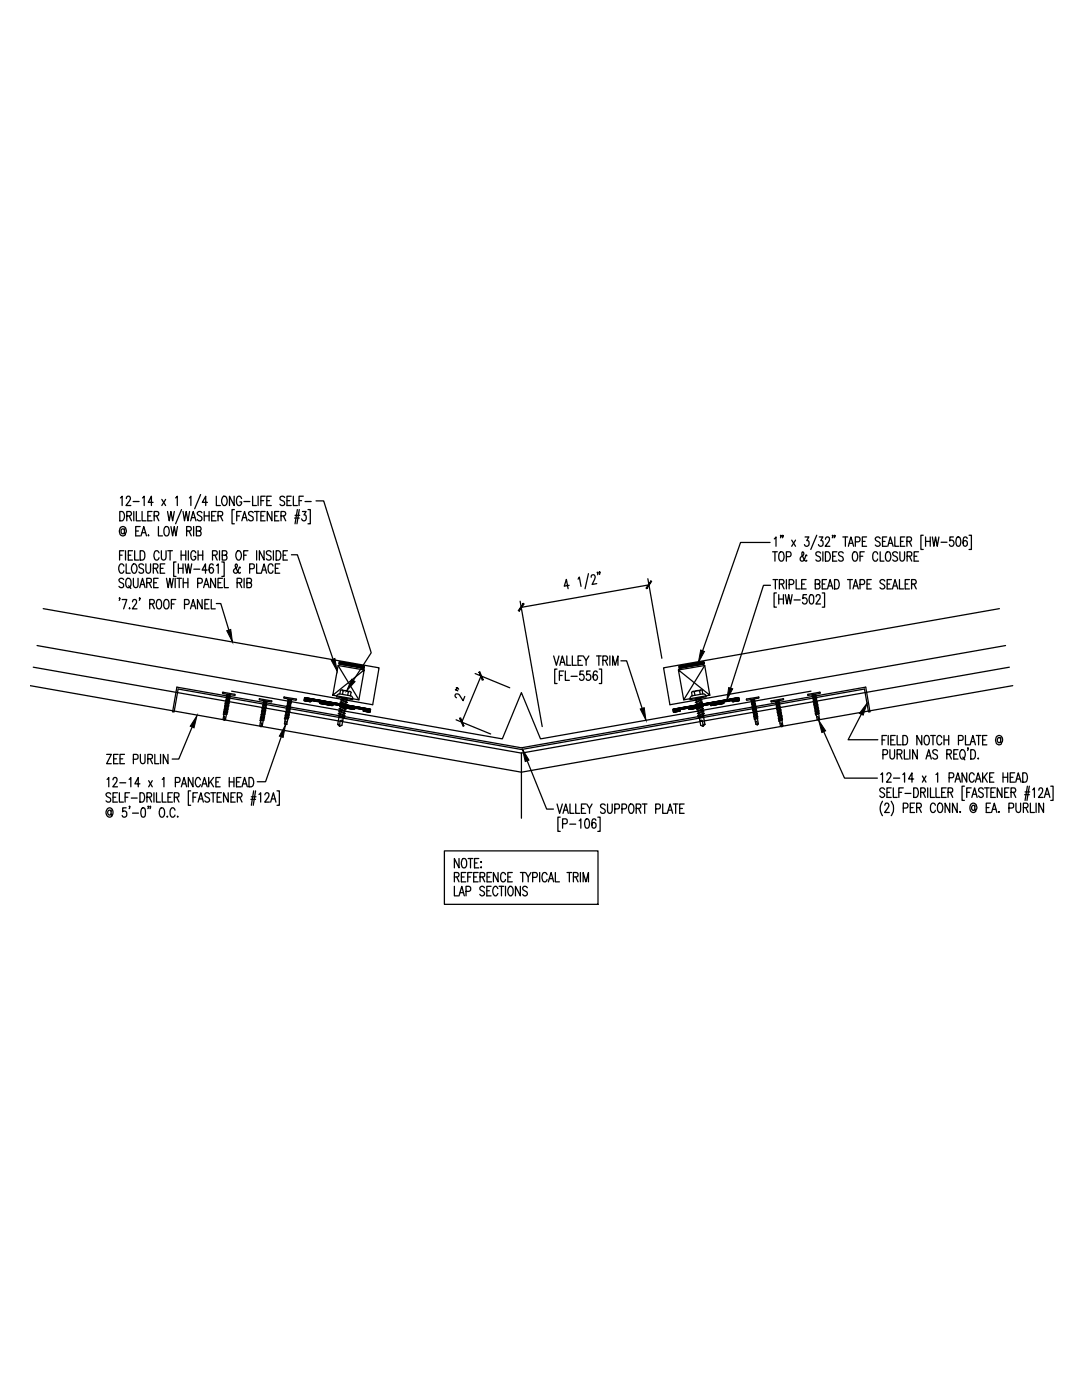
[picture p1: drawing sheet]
<svg xmlns="http://www.w3.org/2000/svg" width="216mm" height="279mm" viewBox="0 0 216 279" stroke-linecap="round" stroke-linejoin="round" font-family="sans-serif">
<g fill="none" stroke="#000" stroke-width=".25">
<path d="M24 99.4l.4-.4v1.9M25.2 99.5l.3-.5h.3l.2 .4-.2 .6-.7 .9h1M28.4 99.4l.4-.4v1.9M32.3 99.7l.7 1.2M33 99.7l-.7 1.2M35 99.4l.4-.4v1.9M37.8 99.4l.3-.4v1.9M40 98.7l-1.2 2.8M43.2 99v1.9h.8M44.5 99.1a.57 .57 0 0 1 .6 .1 .57 .57 0 0 1 .2 .6l-.1 .7a.47 .47 0 0 1-.4 .4 .47 .47 0 0 1-.5-.4l-.1-.7zM46.7 99v1.9l-.9-1.9v1.9M48.2 99.5a.49 .49 0 0 0-.8-.4 1.35 1.35 0 0 0 .2 1.8 .55 .55 0 0 0 .6-.7h-.3"/>
<path d="M50.4 99v1.9h.8M51.5 99v1.9M52.1 99.9h.5M52.9 99h-.8v1.9M53.2 99.9h.6M54.1 99h-.9v1.9h.9M56.8 99.3a.48 .48 0 0 0-.6-.3 .48 .48 0 0 0-.3 .7l.6 .3a.5 .5 0 0 1 .2 .8 .5 .5 0 0 1-.8-.2M57.3 99.9h.5M58.1 99h-.8v1.9h.8M58.5 99v1.9h.8M59.7 99.9h.5M60.5 99h-.8v1.9"/>
<path d="M63.1 100h1.5l9.5 30.3-3.6 5.5M23.9 110.8h.5M23.9 119.4h-.1h.1l-.1 .4M23.9 102.1a.99 .99 0 0 1 1 .6 .99 .99 0 0 1-.4 1.2h-.6zM24.4 119.6h.9l-.6 1.9M24.7 115.7l-.2-.2a.56 .56 0 0 0-.8 .2l.2 .4 .7 .5 .1 .4-.2 .2a.56 .56 0 0 1-.8-.2M24.7 109.9h-.8v1.9M24.7 113a.47 .47 0 0 0-.5-.5 .47 .47 0 0 0-.4 .5v.9a.47 .47 0 0 0 .4 .5 .47 .47 0 0 0 .5-.5M24.8 105.8l-.2-.2a.46 .46 0 0 0-.5 .5 .46 .46 0 0 0 .7 .3v-.2M24.8 105.6l.1 .9a.73 .73 0 0 0 .2-1.1 .73 .73 0 0 0-1.2 0 .86 .86 0 0 0 0 1.1 .86 .86 0 0 0 1.1 .3v-.1M25 109.9v1.9M25.2 112.5v1.9h.8"/>
<path d="M25.3 103l.8-.2 .1-.2-.1-.4-.8-.1v1.8M25.3 115.5l.2-.1a.98 .98 0 0 1 .5 1.6l-.2 .3a.79 .79 0 0 1-.7-1.2zM25.6 110.8h.5M25.7 116.9l.4 .5M25.8 103l.4 .9M26.4 109.9h-.8v1.9h.8M26.5 112.6l.2-.1a1.02 1.02 0 0 1 .7 .8 1.02 1.02 0 0 1-.4 1l-.1 .1a1.02 1.02 0 0 1-.5-1.6zM26.6 100.1h1.2M26.6 115.4l.1 1.6a.44 .44 0 0 0 .4 .3 .44 .44 0 0 0 .4-.3v-1.6M26.7 102.1v1.8M26.9 109.9v1.9h.8M27.1 106h.5"/>
<path d="M27.2 102.1v1.8h.8M27.9 117.3l.5-1.9 .5 1.9M27.9 119.4h-.1h.1l-.1 .4M28 109.9h.4a1.14 1.14 0 0 1 0 1.9h-.4zM28 105.1h-.9v1.8h.9M28.1 116.6h.7M28.1 106.9l.6-1.8 .5 1.8M28.3 102.1v1.8h.9M28.3 106.3h.7M28.6 112.8a.46 .46 0 0 0-.6-.3 .46 .46 0 0 0-.2 .7l.8 .5v.4a.54 .54 0 0 1-.9 0M29.1 112.5l.1 1.6a.44 .44 0 0 0 .4 .3 .44 .44 0 0 0 .4-.3v-1.6M29.3 116.3h.6a.46 .46 0 0 0 .3-.4 .46 .46 0 0 0-.3-.5h-.6v1.9"/>
<path d="M29.5 103h.5M29.6 106.8v.1zM29.7 116.3l.5 1M30.3 102.1h-.8v1.8h.8M30.6 100.3h-1l.6-1.3v1.9M30.6 113.4l.8-.1 .1-.3-.1-.4-.8-.1v1.9M30.7 116.3h.5M30.8 103l.8-.2 .1-.2-.1-.4-.8-.1v1.8M31.1 113.4l.4 1M31.2 103l.5 .9M31.4 119.7l.2-.1a.58 .58 0 0 1 .6 .8v.4a.55 .55 0 0 1-.5 .7 .55 .55 0 0 1-.5-.7v-.4zM31.6 115.4h-.9v1.9h.9"/>
<path d="M31.6 105.1v1.8h.8M31.7 110.3a.47 .47 0 0 0-.4-.4 .47 .47 0 0 0-.5 .4v1a.47 .47 0 0 0 .5 .5 .47 .47 0 0 0 .4-.5M32 113.4h.5M32.2 109.9v1.6a.44 .44 0 0 0 .4 .3 .44 .44 0 0 0 .4-.3l.1-1.6M32.9 112.5h-.9v1.9h.9M32.9 119.7l.1-.1a.59 .59 0 0 1 .7 .8v.4a.55 .55 0 0 1-.5 .7 .55 .55 0 0 1-.5-.7v-.7zM33 105.2a.55 .55 0 0 1 .6 0 .55 .55 0 0 1 .2 .6l-.1 .7a.47 .47 0 0 1-.5 .5 .47 .47 0 0 1-.4-.5l-.1-.7zM33.2 115.4l.4 1.9 .3-1.9 .3 1.9 .4-1.9M33.4 102.1l.4 1.8 .3-1.8 .3 1.8 .4-1.8M33.5 109.9h.9M33.9 109.9v1.9M34.1 105.1l.3 1.8 .4-1.8 .3 1.8 .3-1.8"/>
<path d="M35 115.4v1.9M35.1 119.6h-.9v1.9M35.1 112.2h-.4v2.8h.4M35.3 115.4h.9M35.6 113.4h.9M35.6 112.5v1.9M35.8 115.4v1.9M36.1 110.8h1M36.1 109.9v1.9M36.2 101.7l-1.2 2.8M36.5 102.1l.3 1.8 .4-1.8 .3 1.8 .3-1.8M36.5 112.5v1.9"/>
<path d="M36.6 116.3h.9M36.6 115.4v1.9M36.9 112.5l.4 1.9 .3-1.9 .3 1.9 .4-1.9M37.1 109.9v1.9M37.2 106l.8-.1 .2-.3-.2-.4-.8-.1v1.8M37.5 115.4v1.9M37.6 109.9v1.9M37.7 106l.5 .9M38 103.9l.6-1.8 .5 1.8M38.3 103.3h.6M38.6 105.1v1.8M38.7 113.6h1.2"/>
<path d="M39.1 110.3a.47 .47 0 0 0-.5-.4 .47 .47 0 0 0-.5 .4v.8a.53 .53 0 0 0 .5 .7 .53 .53 0 0 0 .5-.7h-.4M39.2 106l.8-.1 .1-.3-.1-.4-.8-.1v1.8h.8l.1-.6-.3-.3M39.4 116.4h.6a.51 .51 0 0 0 .4-.5 .51 .51 0 0 0-.4-.5h-.6v1.9M39.5 110.8h1M39.5 109.9v1.9M40.3 102.3l-.1-.1a.56 .56 0 0 0-.8 .1v.4l.8 .5a.49 .49 0 0 1-.2 .7h-.3l-.3-.3M40.3 119.6v1.9l-.9-1.9v1.9M40.5 109.9v1.9M40.6 117.3l.6-1.9 .5 1.9M40.8 103h.9M40.8 102.1v1.8M40.8 116.6h.7"/>
<path d="M41.3 113.8h-1l.7-1.3v1.9M41.4 100.3h-1l.6-1.3v1.9M41.7 119.6h-.8v1.9h.8M41.7 102.1v1.8M42.1 119.6v1.9h.9M42.2 103h.6M42.4 110.8h.6a.46 .46 0 0 0 .3-.4 .46 .46 0 0 0-.3-.5h-.6v1.9M42.5 112.8v-.2l-.4-.1a1.13 1.13 0 0 0 .1 1.9 .54 .54 0 0 0 .4-.7 .54 .54 0 0 0-.7-.4l-.2 .5M42.9 110.8l.4 1M43 115.4v1.9l-1-1.9v1.9M43.1 102.1h-.9v1.8h.9M43.2 112.9l.3-.4v1.9"/>
<path d="M43.5 103l.8-.2 .1-.6-.3-.1h-.6v1.8M43.5 116.3h.6M43.8 109.9v1.9M44 103l.4 .9M44.3 112.2h.4v2.8h-.4M44.4 110.8l.8-.1 .1-.3-.1-.4-.8-.1v1.9l.8-.1 .1-.6-.4-.3M44.4 115.4h-.9v1.9h.9M44.8 115.4v1.9h.8M46.8 101.7h-.5v2.8h.5M47.2 103h.6M47.3 116.3h.6a.46 .46 0 0 0 .4-.4 .46 .46 0 0 0-.4-.5h-.6v1.9M47.4 110l.1-.1a1.02 1.02 0 0 1 .7 .8 1.02 1.02 0 0 1-.3 1l-.2 .1a1.02 1.02 0 0 1-.5-1.6z"/>
<path d="M47.8 116.3l.4 1M47.9 113.3v-.1l-.2 .1-.3 .8a.43 .43 0 0 1-.7 .2 .43 .43 0 0 1 .1-.7l.5-.4a.41 .41 0 0 0-.2-.7l-.2 .3 .1 .5 .6 1 .3 .1v-.2M48.1 102.1h-.9v1.8M48.2 103.9l.6-1.8 .5 1.8M48.5 103.3h.6M48.6 110.8h.5M48.7 100.1h1.2M48.7 115.4v1.9M49.3 116.3l.8-.1 .1-.3-.1-.4-.8-.1v1.9h.6a.51 .51 0 0 0 .3-.5 .51 .51 0 0 0-.3-.5M49.5 109.9h-.9v1.9M49.8 113.5h.6l.3-.2-.1-.7-.8-.1v1.9M50.5 102.3a.48 .48 0 0 0-.6-.2 .48 .48 0 0 0-.3 .6l.6 .4a.49 .49 0 0 1 .2 .8 .49 .49 0 0 1-.8-.3"/>
<path d="M50.8 102.1h.9M51.2 112.5v1.9h.8M51.2 109.9v1.9M51.3 102.1v1.8M52.1 103h.5M52.1 114.4l.6-1.9 .5 1.9M52.4 113.8h.6M52.7 109.9v1.9l-.9-1.9v1.9M52.9 102.1h-.8v1.8h.8M54.1 110.2a.48 .48 0 0 0-.6-.3 .48 .48 0 0 0-.3 .6l.8 .5 .1 .5a.54 .54 0 0 1-.9 0M54.3 102.1v1.8l-1-1.8v1.8M54.5 113l-.3-.5a.98 .98 0 0 0-.6 1.6l.3 .3h.3l.3-.5"/>
<path d="M54.6 109.9v1.9M54.8 103h.5M54.9 113.4h.6M55.1 109.9a.99 .99 0 0 1 1 .7 .99 .99 0 0 1-.4 1.1l-.6 .1zM55.7 102.1h-.9v1.8h.9M55.8 112.5h-.9v1.9h.9M56.1 103l.8-.2 .1-.2-.1-.4-.8-.1v1.8M56.5 110.8h.5M56.5 103l.5 .9M57.3 109.9h-.8v1.9h.8M58.2 110.7h1.1l7.1 20.8M58.8 103.4h.9"/>
<path d="M58.9 102.8h.9M59.3 101.7l-.4 2.8M59.7 101.7l-.4 2.8M60.4 102.1h.7l-.5 .7a.57 .57 0 0 1 .5 .7 .57 .57 0 0 1-.7 .4l-.2-.3M60.9 100.1h1.2M61.5 101.7h.4v2.8h-.4M103.8 120l4.4 25M113.6 116.8l-1 .2 .4-1.4 .4 1.9M115.3 115.6l.3-.4 .3 1.8M117.4 114.5l-.7 3M118 115.2l.1-.4 .3-.1 .4 .5-.7 1.4 1-.1M119.3 114.3h-.1l.1 .1-.1 .3"/>
<path d="M119.7 114.2h-.2l.1-.1 .1 .1-.1 .5M129.3 115.5l2.8 15.9M129.5 116.7l-25.5 4.5M153.7 108.3h-5.9l-7.6 21.6M153.7 116.8h-1.4l-6.5 20.5M154.2 110.1h.9M154.2 115.7h1M154.5 107.5l.3-.3v1.8M154.6 110.1v1.9M154.7 115.7v1.8M154.9 118.3h-.4v2.9h.4M155.4 118.7v1.8"/>
<path d="M155.4 119.6h.9M155.5 116.6l.8-.1 .1-.3-.1-.4-.8-.1v1.8M155.6 110.2a.55 .55 0 0 1 .7 .1 .55 .55 0 0 1 .1 .5v.5a.55 .55 0 0 1-.5 .7 .55 .55 0 0 1-.5-.7v-.7zM155.9 106.9h-.2h.2l-.2 .4M156 116.6l.4 .9M156.2 106.9h-.1h.1l-.1 .4M156.3 118.7v1.8M156.7 118.7l.3 1.8 .4-1.8 .3 1.8 .4-1.8M156.9 111.1h.6l.3-.3a.5 .5 0 0 0-.3-.7h-.6v1.9M156.9 115.7v1.8M157.5 116.6h.6l.2-.1 .1-.5-.2-.2-.7-.1v1.8M158 107.8l.7 1.2"/>
<path d="M158.4 119.7h1.3M158.7 107.8l-.7 1.2M158.9 115.7v1.8h.8M160 116.6h.5M160.6 107.2h.8l-.4 .7a.54 .54 0 0 1 .5 .8 .54 .54 0 0 1-1 0M160.9 115.7h-.9v1.8h.9M160.9 118.7h-.6l-.1 .8a.56 .56 0 0 1 .7 0 .56 .56 0 0 1 0 .8 .56 .56 0 0 1-.7 .1l-.1-.2M161 110.9l-.1-.1h-.1l-.2 .7a.51 .51 0 0 1-.3 .5 .51 .51 0 0 1-.6-.2v-.5l.6-.5a.41 .41 0 0 0-.1-.7l-.2 .3v.4l.6 1.1 .3 .1 .1-.2M161.7 118.8l.3-.1a1.31 1.31 0 0 1 0 1.8h-.1a1.39 1.39 0 0 1-.2-1.7zM162.7 116.6h.6l.2-.2 .1-.4-.2-.2-.7-.1v1.8h.6l.2-.1 .1-.5-.3-.3M162.8 119.1l.1-.3a.44 .44 0 0 1 .6 0 .44 .44 0 0 1 .1 .6l-.8 1.1h.9M163 106.8l-1.2 2.9"/>
<path d="M163.5 107.2h.7l-.4 .7a.54 .54 0 0 1 .5 .8 .54 .54 0 0 1-1 0M163.7 110.4a.48 .48 0 0 0-.6-.3 .48 .48 0 0 0-.3 .7l.7 .3a.5 .5 0 0 1 .1 .8 .5 .5 0 0 1-.8-.2M164.1 118.3h.4v2.9h-.4M164.1 116.6h.5M164.2 110.1v1.9M164.7 107.6l.1-.3a.44 .44 0 0 1 .6 0 .44 .44 0 0 1 .1 .6l-.8 1.1h.9M164.7 110.1h.5a1.14 1.14 0 0 1 0 1.9h-.5zM164.9 115.7h-.8v1.8h.8M165.1 117.5l.5-1.8 .6 1.8M165.3 116.9h.7M166.1 111h.6M166.2 106.9h-.1h.1l-.1 .4"/>
<path d="M166.5 115.7h.5a1.14 1.14 0 0 1 0 1.8h-.5zM166.6 106.9h-.2h.2l-.2 .4M167 110.1h-.9v1.9h.9M168.2 107.2h.9M168.3 110.4a.46 .46 0 0 0-.7-.3 .46 .46 0 0 0-.2 .7l.6 .3a.5 .5 0 0 1 .1 .8 .5 .5 0 0 1-.8-.2M168.7 107.2v1.8M169.1 115.7h1M169.3 109l.5-1.8 .5 1.8M169.4 108.4h.7M169.6 115.7v1.8M170.2 117.5l.5-1.8 .6 1.8M170.3 110.2a.55 .55 0 0 1 .7 .1 .55 .55 0 0 1 .1 .5v.5a.55 .55 0 0 1-.5 .7 .55 .55 0 0 1-.5-.7v-.7z"/>
<path d="M170.4 116.9h.7M170.7 108.1h.6l.3-.3a.5 .5 0 0 0-.3-.6h-.6v1.8M171.6 116.6h.8l.1-.3-.1-.5-.8-.1v1.8M171.6 111h.6M172.1 108h.5M172.5 110.1h-.9v1.9M172.9 107.2h-.8v1.8h.8M173 116.6h.6M173.8 115.7h-.8v1.8h.8M175.1 110.6a.51 .51 0 0 0-.6-.5 .51 .51 0 0 0-.4 .7v.5a.51 .51 0 0 0 .4 .7 .51 .51 0 0 0 .6-.4M175.6 107.5a.53 .53 0 0 0-.5-.4 .53 .53 0 0 0-.4 .4l.1 .4 .7 .3a.46 .46 0 0 1 .1 .5 .46 .46 0 0 1-.3 .3h-.3l-.3-.2M175.6 110.1v1.9h.8"/>
<path d="M176.1 108h.5M176.6 116a.53 .53 0 0 0-.5-.4 .53 .53 0 0 0-.5 .4l.2 .4 .7 .5 .1 .4a.57 .57 0 0 1-1 0M176.9 107.2h-.8v1.8h.8M176.9 110.2l.5-.1a1.29 1.29 0 0 1 0 1.9 .58 .58 0 0 1-.7-.7v-.7zM177 116.6h.5M177.2 109l.5-1.8 .5 1.8M177.4 108.4h.6M177.9 115.7h-.9v1.8h.9M178.1 117.5l.5-1.8 .5 1.8M178.3 116.9h.6M178.5 107.2v1.8h.9M179.1 110.4a.51 .51 0 0 0-.6-.3 .51 .51 0 0 0-.4 .5l.2 .2 .6 .4a.46 .46 0 0 1 .2 .4 .46 .46 0 0 1-.3 .4h-.3l-.4-.3"/>
<path d="M179.5 115.7v1.8h.8M179.6 110.1v1.4a.47 .47 0 0 0 .4 .5 .47 .47 0 0 0 .5-.5v-1.4M179.7 108h.5M180.5 107.2h-.8v1.8h.8M180.6 116.6h.5M181 108h.8l.1-.3-.1-.5h-.8v1.8M181 111h.6l.3-.3a.4 .4 0 0 0-.3-.6h-.6v1.9M181.4 108l.5 1M181.5 115.7h-.9v1.8h.9M181.5 111l.4 1M181.9 116.6l.8-.1 .1-.3-.1-.4-.8-.1v1.8M182.4 116.6l.4 .9"/>
<path d="M182.4 111h.6M183.3 110.1h-.9v1.9h.9M184.2 106.8h-.4v2.9h.4M184.7 108h.9M184.7 107.2v1.8M185.6 107.2v1.8M186 107.2l.3 1.8 .4-1.8 .3 1.8 .4-1.8M187.8 108.2h1.2M190.2 107.2h-.6v.7a.47 .47 0 0 1 .7 .1 .55 .55 0 0 1 0 .8 .55 .55 0 0 1-.8 .1l-.1-.2M191 107.2h.3a1.22 1.22 0 0 1 0 1.8h-.1a1.39 1.39 0 0 1-.2-1.8zM193 107.5a.39 .39 0 0 0-.7-.3l-.1 1.2v.4l.4 .2a.54 .54 0 0 0 .4-.6 .54 .54 0 0 0-.7-.4l-.1 .4M193.4 106.8h.4v2.9h-.4"/>
<path d="M6 136.8l98 17.3 98.1-17.3M6.6 133.2l97.4 17.1M8.6 121.5l67 11.8-1.2 7.3-67-11.8M25.8 121.4h.1zM26.4 120.1l.1-.3a.44 .44 0 0 1 .6 0 .44 .44 0 0 1 .1 .6l-.8 1.1h.9M29.9 120.5h.8l.1-.3-.1-.5-.8-.1v1.9M30.3 120.5l.5 1M34.2 120.5h.5M35.3 137.1l68.7 12.1 68.7-12.1 .9 4.9-.3 .1-.8-4.6-68.5 12.1-68.5-12.1-.8 4.6-.3-.1zM36.8 120.6h.6l.3-.3a.5 .5 0 0 0-.3-.7h-.6v1.9M38 121.5l.6-1.9 .5 1.9M38.2 120.9h.7"/>
<path d="M40.9 120.5h.5M43.2 120.5h.9l1.6 5.2M44.4 138.4l2.4 .4M44.5 138.4v-.3l2.4 .5-.1 .2M45 139.8h.8zM45.1 139.5h.8zM45.1 139.2h.8zM45.2 139h.8zM45.2 139.9l-.1 .2M45.2 139.6v.2M45.2 139.3v.2M45.3 139v.2"/>
<path d="M45.4 138.7l-.1 .3M45.4 138.5v.2M45.7 139.8l-.1 .3M45.7 139.5v.3M45.7 138.6l-.5 .1h.1M45.7 139.3v.2M45.8 139v.2M45.9 138.7l-.1 .2M46 138.7h-.7M46.2 137.9l54 9.6 3.8-9.3 3.9 9.3 53.9-9.6M51.8 139.7l2.3 .4 .1-.3M51.8 139.5l2.4 .4"/>
<path d="M51.8 139.4v.2M52.7 139.8v.1M53.1 139.9l-.5 .1h.8M53.2 140v.2M56.7 139.3l2.3 .5M56.7 139.1l2.4 .4M56.7 139.1v.2M57.4 139.9h.8zM57.6 140l-.1 .2M57.6 139.7v.2M57.6 139.5v.1M58 139.5l-.6 .1h.8"/>
<path d="M58 139.9v.2M58.1 139.6v.2M59.1 139.5v.2M60.7 139.8h.1M60.7 139.5h.1M60.7 139.6h.1M60.7 139.7h.1M60.8 139.2l13 2.3-.1 .6-1.2-.2v-.3l-1.9-.3v.3l-2.5-.4v-.3l-1.8-.3-.1 .2-2.4-.4v-.3l-1.8-.3-.1 .3-1.3-.3zM60.8 139.6h.1M60.8 139.5h.1M60.8 139.4h.1M60.8 139.2h.1"/>
<path d="M60.8 139.8h.1M60.8 139.3h.1M60.8 139.7h.1M60.9 139.5h.1M60.9 139.3h.1M60.9 139.7h.1M60.9 139.8h.1M60.9 139.6h.1M60.9 139.4h.1M61 139.5h.1M61 139.4h.1M61 139.3h.1"/>
<path d="M61 139.7h.1M61 139.8h.1M61 139.9h.1M61 139.6h.1M61.1 139.6h.1M61.1 139.5h.1M61.1 139.4h.1M61.1 139.7h.1M61.1 139.8h.1M61.1 139.9h.1M61.1 139.3h.1M61.2 139.6h.1"/>
<path d="M61.2 139.5h.1M61.2 139.4h.1M61.2 139.3h.1M61.2 139.7h.1M61.2 139.8h.1M61.2 139.9h.1M61.3 139.6h.1M61.3 139.5h.1M61.3 139.4h.1M61.3 139.3h.1M61.3 139.7h.1M61.3 139.9h.1"/>
<path d="M61.3 139.8h.1M61.4 139.7h.1M61.4 139.6h.1M61.4 139.5h.1M61.4 139.4h.1M61.4 139.8h.1M61.4 139.9h.1M61.5 139.7h.1M61.5 139.6h.1M61.5 139.5h.1M61.5 139.4h.1M61.5 139.8h.1"/>
<path d="M61.5 139.9h.1M61.5 140h.1M61.6 139.7h.1M61.6 139.5h.1M61.6 139.4h.1M61.6 139.9h.1M61.6 139.8h.1M61.6 140h.1M61.7 139.7h.1M61.7 139.6h.1M61.7 139.5h.1M61.7 139.4h.1"/>
<path d="M61.7 139.8h.1M61.7 139.9h.1M61.8 139.8h.1M61.8 139.6h.1M61.8 139.5h.1M61.8 139.9h.1M61.8 139.7h.1M61.8 139.4h.1M61.8 140h.1M61.9 139.8h.1M61.9 139.6h.1M61.9 140h.1"/>
<path d="M61.9 139.7h.1M61.9 139.5h.1M61.9 139.9h.1M62 139.7h.1M62 139.5h.1M62 139.6h.1M62 139.8h.1M62.1 139.8h.1M62.1 139.7h.1M62.1 139.5h.1M62.1 139.6h.1M62.2 139.8h.1"/>
<path d="M62.2 139.6h.1M62.2 139.7h.1M62.2 139.5h.1M62.3 139.7h.1M62.3 139.6h.1M62.3 139.5h.1M62.3 139.8h.1M62.4 139.8h.1M62.4 139.6h.1M62.4 139.5h.1M62.4 139.7h.1M62.5 139.8h.1"/>
<path d="M62.5 139.7h.1M62.5 139.6h.1M62.6 139.8h.1M62.6 139.7h.1M62.6 139.6h.1M62.7 139.8h.1M62.7 139.7h.1M62.7 139.6h.1M62.8 139.9h.1M62.8 139.8h.1M62.8 139.7h.1M62.8 139.6h.1"/>
<path d="M62.9 139.9h.1M62.9 139.8h.1M62.9 139.7h.1M62.9 139.6h.1M63 139.7h.1M63 139.9h.1M63 139.8h.1M63.1 139.9h.1M63.1 139.8h.1M63.1 139.7h.1M63.2 139.9h.1M63.2 139.8h.1"/>
<path d="M63.2 139.7h.1M63.3 140h.1M63.3 139.8h.1M63.3 139.9h.1M63.3 139.7h.1M63.4 139.9h.1M63.4 139.8h.1M63.4 139.7h.1M63.4 140h.1M63.5 139.9h.1M63.5 139.8h.1M63.6 139.9h.1"/>
<path d="M63.6 140h.1M63.6 139.8h.1M63.7 140h.1M63.7 139.9h.1M63.7 139.8h.1M63.8 140h.1M63.8 139.9h.1M63.8 139.8h.1M63.9 139.9h.1M63.9 139.8h.1M64 140h.1M64 139.9h.1"/>
<path d="M64 139.8h.1M64.1 140h.1M64.1 139.9h.1M64.1 139.8h.1M64.2 140h.1M64.2 139.8h.1M64.2 139.9h.1M64.3 140h.1M64.3 139.9h.1M64.4 140h.1M64.4 139.9h.1M64.5 139.9h.1"/>
<path d="M64.5 140h.1M64.6 139.9h.1M64.7 140h.1M64.8 140h.1M67.2 138.9v.2l3.1 .5 .1-.1M67.5 132.8l4.1 6.9M67.7 132.1l4.9 .8-.1 .5-4.9-.9zM67.7 132.5h.1M67.7 132.4h.1M67.7 132.3h.1M67.7 132.2h.1M67.8 138.5l-.5 .2-.1 .2"/>
<path d="M67.8 132.6h.1M67.8 132.4h.1M67.8 132.3h.1M67.8 132.2h.1M67.8 132.1h.1M67.9 132.5h.1M67.9 132.4h.1M67.9 132.3h.1M67.9 132.2h.1M67.9 137.9l-.1 .6M68 137.8a.32 .32 0 0 1 .5 .1M68 139.7l.2-.1 1.1 .6h-.2z"/>
<path d="M68 132.6h.1M68 132.4h.1M68 132.3h.1M68 132.2h.1M68.1 132.6h.1M68.1 132.5h.1M68.1 132.4h.1M68.1 132.3h.1M68.1 132.2h.1M68.2 137.7l1.6 .3M68.2 139.8v.3M68.3 132.6h.1"/>
<path d="M68.3 132.4h.1M68.3 132.3h.1M68.3 132.2h.1M68.3 139.4v.3M68.4 132.6h.1M68.4 132.5h.1M68.4 132.4h.1M68.4 132.3h.1M68.4 137.9v.7M68.5 137.9a.99 .99 0 0 1 1 .2 .34 .34 0 0 1 .6 .1M68.5 132.6h.1M68.5 132.4h.1"/>
<path d="M68.5 132.3h.1M68.5 132.2h.1M68.5 139.3l.9 .4-.2 .1-1.1-.6 1.1 .2v.2M68.6 132.6h.1M68.6 132.5h.1M68.6 132.4h.1M68.6 132.3h.1M68.7 132.6h.1M68.7 132.4h.1M68.7 132.3h.1M68.8 132.7h.1M68.8 132.6h.1"/>
<path d="M68.8 132.5h.1M68.8 132.4h.1M68.8 132.3h.1M68.9 132.6h.1M68.9 132.4h.1M68.9 132.3h.1M69 132.7h.1M69 132.6h.1M69 132.5h.1M69 132.4h.1M69.1 132.8h.1M69.1 132.6h.1"/>
<path d="M69.1 132.4h.1M69.1 132.3h.1M69.1 139.8v.3M69.2 132.7h.1M69.2 132.6h.1M69.2 132.5h.1M69.2 132.4h.1M69.3 132.8h.1M69.3 132.6h.1M69.3 132.4h.1M69.5 132.8h.1M69.5 132.7h.1"/>
<path d="M69.5 132.6h.1M69.5 132.5h.1M69.5 132.4h.1M69.5 138.1l-.1 .7M69.7 132.8h.1M69.7 132.7h.1M69.7 132.6h.1M69.7 132.5h.1M69.8 132.9h.1M69.8 132.8h.1M69.8 132.6h.1M69.8 132.4h.1"/>
<path d="M69.9 132.8h.1M69.9 132.7h.1M69.9 132.6h.1M69.9 132.5h.1M70 138.9l.4 .3v.2M70 132.9h.1M70 132.8h.1M70 132.6h.1M70 138.2l-.1 .7-2.1-.4M70.1 132.9h.1M70.1 132.8h.1M70.1 132.7h.1"/>
<path d="M70.1 132.6h.1M70.1 132.5h.1M70.2 132.9h.1M70.2 132.8h.1M70.2 132.6h.1M70.3 132.9h.1M70.3 132.8h.1M70.3 132.7h.1M70.3 132.6h.1M70.4 133h.1M70.4 132.9h.1M70.4 132.8h.1"/>
<path d="M70.4 132.6h.1M70.6 132.9h.1M70.6 132.8h.1M70.6 132.7h.1M70.6 132.6h.1M70.6 133h.1M70.8 133h.1M70.8 132.9h.1M70.8 132.8h.1M70.8 132.7h.1M70.8 132.6h.1M70.9 133h.1"/>
<path d="M70.9 132.9h.1M70.9 132.8h.1M70.9 132.6h.1M71 133h.1M71 132.9h.1M71 132.8h.1M71 132.7h.1M71.1 133.1h.1M71.1 133h.1M71.1 132.9h.1M71.1 132.8h.1M71.1 132.6h.1"/>
<path d="M71.2 133.2h.1M71.2 133h.1M71.2 132.9h.1M71.2 132.8h.1M71.2 132.7h.1M71.3 133.1h.1M71.3 133h.1M71.3 132.9h.1M71.3 132.8h.1M71.4 133.2h.1M71.4 133h.1M71.4 132.9h.1"/>
<path d="M71.4 132.8h.1M71.5 133.2h.1M71.5 133.1h.1M71.5 133h.1M71.5 132.9h.1M71.5 132.8h.1M71.6 133.2h.1M71.6 133h.1M71.6 132.9h.1M71.6 132.8h.1M71.7 133.2h.1M71.7 133.1h.1"/>
<path d="M71.7 133h.1M71.7 132.9h.1M71.9 133.2h.1M71.9 133h.1M71.9 132.9h.1M71.9 132.8h.1M72 133.2h.1M72 133.1h.1M72 133h.1M72 132.9h.1M72.1 133.2h.1M72.1 133h.1"/>
<path d="M72.1 132.9h.1M72.2 133.3h.1M72.2 133.2h.1M72.2 133.1h.1M72.2 133h.1M72.2 132.9h.1M72.3 133.2h.1M72.3 133h.1M72.3 132.9h.1M72.4 133.3h.1M72.4 133.2h.1M72.4 133.1h.1"/>
<path d="M72.4 133h.1M72.5 133.4h.1M72.5 133.2h.1M72.5 133h.1M72.5 132.9h.1M72.7 133.7l-5.2-.9-1.1 5.9 5.2 1 1.1-6-6.3 5M91 137.6v.1l-.1-.1 .3 .1 .1 .2M91.2 137.3l-.1 .1-.1-.1h.3l.2 .3M92.7 139l-.3 .8-.6-.9a.53 .53 0 0 0-.5-.4 .53 .53 0 0 0-.5 .3l.3 .4M94.8 134.4l6.9 2.9M96 134.9l-3.9 9.2M110.5 130.9l.5 1.9 .5-1.9"/>
<path d="M111.2 133.5h-.5v2.9h.5M111.6 134.8h.6M111.7 132.8l.5-1.9 .6 1.9M111.9 132.2h.7M112.5 133.9h-.9v1.9M112.8 133.9v1.9h.8M113.1 130.9v1.9h.8M113.9 135h1.3M114.2 130.9v1.9h.8M115.3 131.8h.6M116.2 130.9h-.9v1.9h.9M116.4 130.9l.6 .9v1"/>
<path d="M116.4 133.9h-.6l-.1 .8a.56 .56 0 0 1 .7 .1 .56 .56 0 0 1 0 .7 .56 .56 0 0 1-.7 .1l-.1-.2M117.5 130.9l-.5 .9M117.8 133.9h-.7l-.1 .8a.57 .57 0 0 1 .8 0 .57 .57 0 0 1 0 .8 .48 .48 0 0 1-.4 .3 .48 .48 0 0 1-.4-.4M119 130.9h1M119.2 134.2l-.1-.2-.3-.1a1.13 1.13 0 0 0 0 1.9 .54 .54 0 0 0 .4-.7 .54 .54 0 0 0-.6-.4l-.3 .4M119.5 130.9v1.9M119.6 133.5h.4v2.9h-.4M120.3 131.8l.8-.1 .1-.2-.1-.5-.8-.1v1.9M120.8 131.8l.4 1M121.7 130.9v1.9M122.2 132.8v-1.9l.6 1.9 .5-1.9v1.9M123.9 131.9h1.1l3.1 9.5"/>
<path d="M135.4 133.7l5.2-.9 1 5.9-5.2 1-1-6 6.2 5M135.5 132.9l4.9-.8v.4l-4.9 .9zM135.5 133.4h.1M135.5 133.2h.1M135.5 133h.1M135.5 132.9h.1M135.7 133.3h.1M135.7 133.2h.1M135.7 133.1h.1M135.7 133h.1M135.7 132.9h.1M135.9 133.3h.1"/>
<path d="M135.9 133.2h.1M135.9 133.1h.1M135.9 133h.1M135.9 132.9h.1M136 133.2h.1M136 133h.1M136 132.9h.1M136.1 133.2h.1M136.1 133.1h.1M136.1 133h.1M136.1 132.9h.1M136.2 133.2h.1"/>
<path d="M136.2 133h.1M136.2 132.9h.1M136.2 132.8h.1M136.3 133.2h.1M136.3 133.1h.1M136.3 133h.1M136.3 132.9h.1M136.4 133.2h.1M136.4 133h.1M136.4 132.9h.1M136.4 132.8h.1M136.5 133.2h.1"/>
<path d="M136.5 133.1h.1M136.5 133h.1M136.5 132.9h.1M136.5 132.8h.1M136.6 133.2h.1M136.6 133h.1M136.6 132.9h.1M136.6 132.8h.1M136.8 133.1h.1M136.8 133h.1M136.8 132.9h.1M136.8 132.8h.1"/>
<path d="M136.8 133.2h.1M136.8 132.7h.1M137 133.1h.1M137 133h.1M137 132.9h.1M137 132.8h.1M137 132.6h.1M137.1 133h.1M137.1 132.9h.1M137.1 132.8h.1M137.1 132.7h.1M137.2 133h.1"/>
<path d="M137.2 132.9h.1M137.2 132.8h.1M137.2 132.6h.1M137.3 133h.1M137.3 132.9h.1M137.3 132.8h.1M137.3 132.7h.1M137.3 132.6h.1M137.4 133h.1M137.4 132.9h.1M137.4 132.8h.1M137.4 132.6h.1"/>
<path d="M137.5 132.9h.1M137.5 132.8h.1M137.5 132.7h.1M137.5 132.6h.1M137.6 133h.1M137.6 132.9h.1M137.6 132.8h.1M137.6 132.6h.1M137.7 132.9h.1M137.7 132.8h.1M137.7 132.7h.1M137.7 132.6h.1"/>
<path d="M137.8 132.9h.1M137.8 132.8h.1M137.8 132.6h.1M138 132.9h.1M138 132.8h.1M138 132.7h.1M138 132.6h.1M138 132.5h.1M138 138.2l.1 .7M138.2 132.8h.1M138.2 132.7h.1M138.2 132.6h.1"/>
<path d="M138.2 132.5h.1M138.3 132.9h.1M138.3 132.8h.1M138.3 132.6h.1M138.3 132.4h.1M138.4 132.8h.1M138.4 132.7h.1M138.4 132.6h.1M138.4 132.5h.1M138.5 132.8h.1M138.5 132.6h.1M138.5 132.4h.1"/>
<path d="M138.5 138.1l.2 .7M138.6 138.1a.32 .32 0 0 0-.6 .1M138.6 132.8h.1M138.6 132.7h.1M138.6 132.6h.1M138.6 132.5h.1M138.6 132.4h.1M138.7 132.8h.1M138.7 132.6h.1M138.7 132.4h.1M138.8 132.7h.1M138.8 132.6h.1"/>
<path d="M138.8 132.5h.1M138.8 132.4h.1M138.9 132.8h.1M138.9 132.6h.1M138.9 132.4h.1M138.9 132.3h.1M138.9 139.8l.1 .3M139.1 132.7h.1M139.1 132.6h.1M139.1 132.5h.1M139.1 132.4h.1M139.1 132.3h.1"/>
<path d="M139.3 132.7h.1M139.3 132.6h.1M139.3 132.5h.1M139.3 132.4h.1M139.3 132.3h.1M139.5 132.6h.1M139.5 132.5h.1M139.5 132.4h.1M139.5 132.3h.1M139.5 139.3l-.8 .4 .1 .1 1.2-.6-1.1 .2v.2M139.6 132.6h.1M139.6 132.4h.1"/>
<path d="M139.6 132.3h.1M139.6 132.2h.1M139.6 137.9l.1 .7M139.7 132.6h.1M139.7 132.5h.1M139.7 132.4h.1M139.7 132.3h.1M139.7 139.4l.1 .3M139.8 132.6h.1M139.8 132.4h.1M139.8 132.3h.1M139.8 132.2h.1"/>
<path d="M139.8 137.7l-1.6 .3M139.8 139.8l.1 .3M139.9 132.6h.1M139.9 132.5h.1M139.9 132.4h.1M139.9 132.3h.1M139.9 132.2h.1M140 132.6h.1M140 132.4h.1M140 132.3h.1M140 132.2h.1M140.1 132.5h.1"/>
<path d="M140.1 132.4h.1M140.1 132.3h.1M140.1 132.2h.1M140.1 137.9l.1 .6-2.1 .4-.4 .3v.2M140.2 137.8a.31 .31 0 0 0-.6 .1 .99 .99 0 0 0-1 .2M140.2 132.6h.1M140.2 132.4h.1M140.2 132.3h.1M140.2 132.2h.1M140.2 132.1h.1M140.3 138.5l.5 .2 .1 .2M140.4 132.5h.1"/>
<path d="M140.4 132.4h.1M140.4 132.3h.1M140.4 132.2h.1M140.6 132.8l-4.2 6.9M140.9 138.9v.2l-3.2 .5v-.1M143.2 140h.1M143.3 140h.1M143.4 140h.1M143.5 139.9h.1M143.6 140h.1M143.6 139.9h.1M143.7 140h.1"/>
<path d="M143.7 139.9h.1M143.8 139.9h.1M143.9 139.9h.1M143.9 139.8h.1M143.9 140h.1M144 140h.1M144 139.8h.1M144 139.9h.1M144.1 140h.1M144.1 139.8h.1M144.1 139.9h.1M144.2 139.9h.1"/>
<path d="M144.2 139.8h.1M144.3 140h.1M144.3 139.9h.1M144.3 139.8h.1M144.4 140h.1M144.4 139.9h.1M144.4 139.8h.1M144.5 139.9h.1M144.5 139.8h.1M144.6 139.9h.1M144.6 139.8h.1M144.6 140h.1"/>
<path d="M144.6 139.7h.1M144.7 140h.1M144.7 139.9h.1M144.7 139.8h.1M144.7 139.7h.1M144.8 139.9h.1M144.8 139.8h.1M144.8 139.7h.1M144.8 140h.1M144.9 139.9h.1M144.9 139.8h.1M144.9 139.7h.1"/>
<path d="M145 139.9h.1M145 139.8h.1M145 139.7h.1M145.1 139.8h.1M145.1 139.7h.1M145.1 139.9h.1M145.1 139.6h.1M145.2 139.8h.1M145.2 139.9h.1M145.2 139.7h.1M145.2 139.6h.1M145.3 139.9h.1"/>
<path d="M145.3 139.8h.1M145.3 139.7h.1M145.3 139.6h.1M145.4 139.8h.1M145.4 139.7h.1M145.4 139.6h.1M145.5 139.8h.1M145.5 139.7h.1M145.5 139.6h.1M145.6 139.8h.1M145.6 139.7h.1M145.6 139.6h.1"/>
<path d="M145.6 139.5h.1M145.7 139.8h.1M145.7 139.6h.1M145.7 139.5h.1M145.7 139.7h.1M145.8 139.8h.1M145.8 139.7h.1M145.8 139.6h.1M145.8 139.5h.1M145.9 139.7h.1M145.9 139.6h.1M145.9 139.5h.1"/>
<path d="M145.9 139.8h.1M146 139.8h.1M146 139.6h.1M146 139.5h.1M146 139.7h.1M146.1 139.7h.1M146.1 139.5h.1M146.1 139.8h.1M146.1 139.6h.1M146.1 139.9h.1M146.2 139.8h.1M146.2 139.6h.1"/>
<path d="M146.2 139.5h.1M146.2 140h.1M146.2 139.7h.1M146.2 139.9h.1M146.3 139.8h.1M146.3 139.5h.1M146.3 139.9h.1M146.3 139.7h.1M146.3 139.6h.1M146.3 139.4h.1M146.4 139.8h.1M146.4 139.7h.1"/>
<path d="M146.4 139.5h.1M146.4 139.9h.1M146.4 139.6h.1M146.4 139.4h.1M146.4 140h.1M146.5 139.7h.1M146.5 139.6h.1M146.5 139.5h.1M146.5 139.4h.1M146.5 139.8h.1M146.5 140h.1M146.5 139.9h.1"/>
<path d="M146.6 139.6h.1M146.6 139.8h.1M146.6 140h.1M146.6 139.7h.1M146.6 139.5h.1M146.6 139.4h.1M146.6 139.9h.1M146.7 139.7h.1M146.7 139.6h.1M146.7 139.5h.1M146.7 139.4h.1M146.7 139.8h.1"/>
<path d="M146.7 139.9h.1M146.8 139.6h.1M146.8 139.5h.1M146.8 139.4h.1M146.8 139.3h.1M146.8 139.7h.1M146.8 139.8h.1M146.8 139.9h.1M146.9 139.6h.1M146.9 139.5h.1M146.9 139.4h.1M146.9 139.3h.1"/>
<path d="M146.9 139.7h.1M146.9 139.8h.1M146.9 139.9h.1M147 139.6h.1M147 139.5h.1M147 139.3h.1M147 139.7h.1M147 139.8h.1M147 139.9h.1M147 139.4h.1M147.1 139.6h.1M147.1 139.5h.1"/>
<path d="M147.1 139.4h.1M147.1 139.8h.1M147.1 139.3h.1M147.1 139.7h.1M147.1 139.9h.1M147.2 139.6h.1M147.2 139.5h.1M147.2 139.4h.1M147.2 139.3h.1M147.2 139.7h.1M147.2 139.8h.1M147.3 139.6h.1"/>
<path d="M147.3 139.5h.1M147.3 139.4h.1M147.3 139.2h.1M147.3 139.7h.1M147.3 139.8h.1M149 139.5v.2M150 139.8v.2M150 139.6v.1M150.3 139.5l-.4 .3M150.4 139.5l.1 .3M150.5 139.8v.3M150.6 139.5l-.7 .3"/>
<path d="M151.3 139.1l-2.3 .4M151.3 139.1l.1 .2M151.4 139.3l-2.4 .5M153.9 139.8v.3M154.8 139.9l.1 .1M155.3 139.9l.1 .2M155.5 139.8l-.8 .3 .5-.3M156.2 139.5l-2.3 .4M156.2 139.4l.1 .2M156.3 139.7l-2.4 .4M161.2 138.6l2.4-.5 .1 .1-.1 .2-2.4 .4M161.2 138.6l.1 .2"/>
<path d="M162.1 139.1l.8-.3zM162.2 139.4l.7-.3zM162.2 138.6v.1M162.2 139.7l.8-.3zM162.2 138.8v.2M162.2 140l.8-.3zM162.2 139.1l.1 .2M162.3 139.4v.2M162.4 139.7v.2M162.7 138.6v.2M162.7 138.9l.1 .2M162.8 139.2v.2"/>
<path d="M162.8 138.5l-.8 .3 .5-.2M162.8 139.5l.1 .2M162.9 139.8v.2M199.4 121.5l-67 11.8 1.3 7.3 66.9-11.8M201.4 133.2l-97.4 17.1M21.3 150.6h.9l-.9 1.8h.9M21.4 155.5l.3-.3v1.8M22.1 158.5l-.1-.2a.56 .56 0 0 0-.8 .2l.1 .4 .7 .5 .1 .4-.1 .2a.56 .56 0 0 1-.8-.2M22.5 155.6l.1-.3a.44 .44 0 0 1 .7 0 .44 .44 0 0 1 0 .6l-.8 1.1h.9M22.5 159.1h.6M22.7 151.4h.5M23.4 158.2h-.9v1.9h.9"/>
<path d="M23.6 150.6h-.9v1.8h.9M23.8 158.2v1.9h.8M23.9 156.2h1.2M23.9 151.4h.6M24.8 150.6h-.9v1.8h.9M25 159.1h.5M25.8 155.5l.3-.3v1.8M25.9 158.2h-.9v1.9M26.2 159.3h1.2M26.6 151.5h.6l.3-.1-.1-.8h-.8v1.8M27.9 156.4h-1l.7-1.2v1.8M27.9 158.2a.99 .99 0 0 1 1 .7 .99 .99 0 0 1-.3 1.1l-.7 .1z"/>
<path d="M28 150.6l.1 1.6a.44 .44 0 0 0 .4 .2 .44 .44 0 0 0 .4-.2v-1.6M29.3 159.1l.8-.1 .2-.3-.2-.4-.8-.1v1.9M29.5 151.4h.6a.46 .46 0 0 0 .3-.4 .46 .46 0 0 0-.3-.4h-.6v1.8M29.7 155.8l.7 1.2M29.8 159.1l.5 1M30 151.4l.4 1M30.4 155.8l-.7 1.2M30.7 158.2v1.9M30.9 150.6v1.8h.8M31.2 158.2v1.9h.8M32 150.6v1.8M32.4 155.5l.3-.3v1.8"/>
<path d="M32.4 158.2v1.9h.8M33.5 150.6v1.8l-.9-1.8v1.8M33.5 159.1h.6M34.4 158.2h-.9v1.9h.9M34.8 159.1h.6a.46 .46 0 0 0 .3-.4 .46 .46 0 0 0-.3-.5h-.6v1.9M35 156.1h.6l.3-.3a.5 .5 0 0 0-.3-.6h-.6v1.8M35.2 159.1l.5 1M36.2 157l.5-1.8 .5 1.8M36.4 156.4h.7M38 157.8h-.4v2.9h.4M38.3 145.1l-2.6 6.4h-1.3M38.5 155.2v1.8l-.9-1.8v1.8"/>
<path d="M38.5 159.1h.6M39.4 158.2h-.9v1.9M39.7 159.4h.7M40 155.6a.47 .47 0 0 0-.7-.3 1.22 1.22 0 0 0 .1 1.7 .51 .51 0 0 0 .6-.4M40.2 157l.6-1.8 .5 1.8M40.5 156.4h.6M41.6 155.2v1.8M41.8 158.5a.54 .54 0 0 0-.9 0l.1 .4 .7 .5 .1 .4a.54 .54 0 0 1-.9 0M42 156l.6 1M42.1 158.2h.9M42.5 158.2v1.9M42.6 155.2l-1 1.2"/>
<path d="M43.1 156.1h.5M43.3 159.1h.6M43.9 155.2h-.8v1.8h.8M44.2 158.2h-.9v1.9h.9M44.6 142.5h.8zM44.6 142.2h.8zM44.6 143l.3 .2M44.6 141.9h.9zM44.7 141.6h.8zM44.7 142.3v.2M44.8 141.3h.7zM44.8 142l-.1 .2"/>
<path d="M44.8 141h.8zM44.9 143.2l-.2 .5M44.9 140.7h.8zM44.9 141.7l-.1 .2M44.9 140.4h.8zM44.9 141.4v.2M44.9 141.1v.2M45 140.8l-.1 .2M45 143.6l-.2 .1M45.1 140.5l-.1 .2M45.1 140.2v.2M45.2 142.5l-.2 1.1-.3 .1-.2-.2 .2-.9"/>
<path d="M45.2 142.2v.2M45.3 141.9l-.1 .2M45.4 141.6l-.1 .2M45.4 141.3v.2M45.5 141l-.1 .2M45.5 140.7v.2M45.5 158.2v1.9l-.9-1.9v1.9M45.5 140.4v.2M45.6 140.1v.2M45.7 140.1l-.6 .1M45.7 140.1h-.8l.2 .1M45.7 156.1h1"/>
<path d="M45.7 155.2v1.8M46.1 159.1h.5M46.7 155.2v1.8M46.9 158.2h-.8v1.9h.8M47.2 156.1h.5M47.4 159.1l.7-.1 .2-.3-.1-.3-.3-.2h-.5v1.9M47.8 159.1l.5 1M48.1 155.2h-.9v1.8h.9M48.3 157l.5-1.8 .5 1.8M48.5 156.4h.6M49.7 155.2h.5a1.14 1.14 0 0 1 0 1.8h-.5zM50.1 159.5h.9"/>
<path d="M50.2 159h.9M50.6 157.8l-.4 2.9M51 157.8l-.5 2.9M51.7 158.6l.3-.4v1.9M51.9 143.8h.8zM51.9 143.5h.8zM51.9 144.3l.3 .1M52 143.2h.8zM52 142.9h.8zM52.1 143.6l-.1 .2M52.1 142.6h.8zM52.1 143.3v.2"/>
<path d="M52.1 142.3h.8zM52.2 144.5l-.1 .5M52.2 142h.8zM52.2 143l-.1 .2M52.2 141.7h.8zM52.2 142.7v.2M52.3 141.4h.8zM52.3 142.4l-.1 .2M52.3 142.1v.2M52.4 144.9l-.3 .1M52.4 141.2h.8zM52.4 140.9h.8z"/>
<path d="M52.4 141.8v.2M52.4 140.6h.8zM52.4 141.5v.2M52.5 140.3h.8zM52.5 141.2l-.1 .2M52.5 143.8l-.2 1.1-.2 .1-.3-.2 .2-.9M52.5 140.9v.2M52.6 143.5l-.1 .2M52.6 140.6v.2M52.6 143.2v.2M52.6 140.3v.2M52.7 142.9l-.1 .2"/>
<path d="M52.7 140l-.1 .2M52.7 142.6v.2M52.8 142.3l-.1 .3M52.8 142v.3M52.9 158.6v-.2a.44 .44 0 0 1 .7-.1 .44 .44 0 0 1 0 .6l-.8 1.2h.9M52.9 141.7v.3M52.9 141.4v.3M53 141.2l-.1 .2M53 140.9v.2M53.1 140.6v.2M53.2 140.3l-.1 .2M54.2 159.4h.7"/>
<path d="M55.3 157.8h.4v2.9h-.4M56.1 147l-3.1 9h-1.7M56.8 143.4h.8zM56.8 143.1h.8zM56.8 143.9l.3 .2-.1 .5M56.9 142.8h.8zM56.9 142.6h.8zM57 143.2l-.1 .2M57 142.9v.2M57.1 142h.8zM57.1 142.6v.2M57.1 141.7h.8z"/>
<path d="M57.1 141.4h.8zM57.1 142.3v.3M57.2 141.1h.8zM57.2 142l-.1 .3M57.2 141.7v.3M57.3 144.5l-.3 .2M57.3 141.4v.3M57.3 140.5h.8zM57.3 140.2h.9zM57.3 141.2v.2M57.4 140.9l-.1 .2M57.4 143.5l-.2 1-.2 .2-.2-.2 .1-1"/>
<path d="M57.4 140.6v.2M57.5 143.2l-.1 .2M57.5 140.3l-.1 .2M57.5 142.9v.2M57.6 142.6v.2M57.6 142.3v.2M57.7 142.2l-.6 .1M57.7 142l-.1 .2M57.7 142.2l-.7 .1h.1M57.7 141.7v.2M57.8 141.4l-.1 .2M57.9 141.1l-.1 .2"/>
<path d="M57.9 140.8v.2M57.9 140.7l-.6 .2M57.9 140.5v.2M57.9 140.7l-.6 .1v.1M58 140.2l-.1 .2M61.7 140h.1M63.5 140h.1M63.7 140.1h.1M63.8 140.1h.1M63.8 140.2h.1M63.8 140.3h.1M63.9 140.1h.1"/>
<path d="M63.9 140h.1M63.9 140.2h.1M63.9 140.3h.1M63.9 140.4h.1M64 140.1h.1M64 140.3h.1M64 140.2h.1M64 140.4h.1M64.1 140.2h.1M64.1 140.1h.1M64.1 140.3h.1M64.1 140.4h.1"/>
<path d="M64.2 140.1h.1M64.2 140.2h.1M64.2 140.3h.1M64.2 140.4h.1M64.3 140.1h.1M64.3 140.3h.1M64.3 140.4h.1M64.3 140.2h.1M64.3 140.5h.1M64.4 140.1h.1M64.4 140.3h.1M64.4 140.2h.1"/>
<path d="M64.4 140.5h.1M64.5 140.2h.1M64.5 140.1h.1M64.5 140.3h.1M64.5 140.4h.1M64.5 140.5h.1M64.6 140.3h.1M64.6 140.1h.1M64.6 140.4h.1M64.6 140.5h.1M64.6 140.2h.1M64.6 140h.1"/>
<path d="M64.7 140.2h.1M64.7 140.1h.1M64.7 140.3h.1M64.7 140.5h.1M64.7 140.4h.1M64.8 140.3h.1M64.8 140.2h.1M64.8 140.1h.1M64.8 140.5h.1M64.8 140.4h.1M64.8 140.6h.1M64.9 140.3h.1"/>
<path d="M64.9 140.2h.1M64.9 140.1h.1M64.9 140h.1M64.9 140.5h.1M64.9 140.6h.1M64.9 140.4h.1M65 140.2h.1M65 140h.1M65 140.4h.1M65 140.6h.1M65 140.3h.1M65 140.1h.1"/>
<path d="M65 140.5h.1M65.1 140.3h.1M65.1 140.1h.1M65.1 140.5h.1M65.1 140.2h.1M65.1 140h.1M65.1 140.4h.1M65.1 140.6h.1M65.2 140.3h.1M65.2 140.2h.1M65.2 140.1h.1M65.2 140.5h.1"/>
<path d="M65.2 140.6h.1M65.2 140.4h.1M65.3 140.3h.1M65.3 140.2h.1M65.3 140.1h.1M65.3 140.4h.1M65.3 140.6h.1M65.3 140.5h.1M65.4 140.3h.1M65.4 140.2h.1M65.4 140.1h.1M65.4 140.5h.1"/>
<path d="M65.4 140.6h.1M65.4 140.4h.1M65.5 140.4h.1M65.5 140.3h.1M65.5 140.2h.1M65.5 140.1h.1M65.5 140.5h.1M65.5 140.6h.1M65.5 140.7h.1M65.6 140.4h.1M65.6 140.3h.1M65.6 140.2h.1"/>
<path d="M65.6 140.1h.1M65.6 140.5h.1M65.6 140.6h.1M65.6 140.7h.1M65.7 140.4h.1M65.7 140.3h.1M65.7 140.1h.1M65.7 140.5h.1M65.7 140.6h.1M65.7 140.7h.1M65.7 140.2h.1M65.8 140.3h.1"/>
<path d="M65.8 140.2h.1M65.8 140.1h.1M65.8 140.5h.1M65.8 140.6h.1M65.8 140.7h.1M65.9 140.5h.1M65.9 140.4h.1M65.9 140.3h.1M65.9 140.2h.1M65.9 140.6h.1M65.9 140.7h.1M66 140.5h.1"/>
<path d="M66 140.4h.1M66 140.3h.1M66 140.2h.1M66 140.6h.1M66 140.7h.1M66 140.8h.1M66.1 140.4h.1M66.1 140.6h.1M66.1 140.8h.1M66.1 140.5h.1M66.1 140.3h.1M66.1 140.2h.1"/>
<path d="M66.1 140.7h.1M66.2 140.5h.1M66.2 140.3h.1M66.2 140.6h.1M66.2 140.7h.1M66.2 140.4h.1M66.2 140.2h.1M66.2 140.8h.1M66.3 140.6h.1M66.3 140.5h.1M66.3 140.3h.1M66.3 140.7h.1"/>
<path d="M66.3 140.4h.1M66.3 140.2h.1M66.4 140.4h.1M66.4 140.3h.1M66.4 140.5h.1M66.5 140.5h.1M66.5 140.4h.1M66.5 140.3h.1M66.6 140.5h.1M66.6 140.3h.1M66.6 140.6h.1M66.6 140.4h.1"/>
<path d="M66.7 140.5h.1M66.7 140.4h.1M66.7 140.3h.1M66.7 140.6h.1M66.8 140.5h.1M66.8 140.4h.1M66.8 140.3h.1M66.8 140.6h.1M66.9 140.6h.1M66.9 140.5h.1M66.9 140.4h.1M66.9 140.3h.1"/>
<path d="M67 140.6h.1M67 140.5h.1M67 140.4h.1M67 140.3h.1M67.1 140.6h.1M67.1 140.5h.1M67.1 140.4h.1M67.2 140.5h.1M67.2 140.6h.1M67.3 140.6h.1M67.3 140.5h.1M67.3 140.4h.1"/>
<path d="M67.3 140.7h.1M67.4 140.7h.1M67.4 140.6h.1M67.4 140.5h.1M67.4 144.6h.3l.1 .3M67.4 140.4h.1M67.4 142.8l.2-.1 1.2 .6-.2 .1zM67.5 140.6h.1M67.5 140.7h.1M67.5 140.5h.1M67.5 142.4l.2-.1 1.1 .5-.1 .1zM67.6 140.6h.1"/>
<path d="M67.6 140.5h.1M67.6 141.9l.2-.1 1.1 .6-.2 .1zM67.6 140.7h.1M67.7 140.7h.1M67.7 140.6h.1M67.7 140.5h.1M67.7 142.9l-.3 1.7M67.7 141.4h.1l1.2 .6h-.2zM67.8 140.7h.1M67.8 140.6h.1M67.8 142.5l-.1 .3M67.8 141l.1-.1 1.2 .6-.2 .1z"/>
<path d="M67.8 140.8h.1M67.8 140.5h.1M67.8 144v.9M67.8 142v.3M67.8 140.6l1.1 .5h.3M67.9 140.7h.1M67.9 140.6h.1M67.9 140.5h.1M67.9 140.1h.2l1.1 .5-.2 .1zM67.9 140.8h.1M67.9 141.6l-.1 .3M68 140.8h.1"/>
<path d="M68 140.7h.1M68 140.5h.1M68 140.6h.1M68 141.2l-.1 .2M68 140.5l1.2 .6M68 140.5l-.2 .1M68.1 140.8h.1M68.1 140.7h.1M68.1 140.6h.1M68.1 140.7l-.1 .3M68.1 140.9h.1M68.1 141.1h.1"/>
<path d="M68.1 141.2h.1M68.1 140.3v.3M68.2 140.9h.1M68.2 140.8h.1M68.2 140.7h.1M68.2 140.6h.1M68.2 141h.1M68.2 141.1h.1M68.2 141.2h.1M68.3 140.9h.1M68.3 140.8h.1M68.3 140.7h.1"/>
<path d="M68.3 141h.1M68.3 141.1h.1M68.3 141.2h.1M68.3 140.6h.1M68.4 140.9h.1M68.4 140.8h.1M68.4 140.6h.1M68.4 141h.1M68.4 141.1h.1M68.4 140.7h.1M68.4 141.2h.1M68.4 143.9a.32 .32 0 0 0-.5 0"/>
<path d="M68.5 140.9h.1M68.5 140.8h.1M68.5 140.7h.1M68.5 140.6h.1M68.5 141.1h.1M68.5 143.3l-.3 1.5-.4 .2-.4-.4M68.5 141h.1M68.6 140.9h.1M68.6 140.8h.1M68.6 141.2h.1M68.6 142.9l-.1 .3M68.6 140.7h.1"/>
<path d="M68.6 141.1h.1M68.7 140.9h.1M68.7 140.7h.1M68.7 140.6h.1M68.7 141h.1M68.7 141.1h.1M68.7 141.2h.1M68.7 142.4l-.1 .3M68.7 140.8h.1M68.7 142v.3M68.8 140.9h.1M68.8 140.7h.1"/>
<path d="M68.8 141.1h.1M68.8 141.2h.1M68.8 141h.1M68.8 140.8h.1M68.8 141.5l-.1 .3M68.9 141h.1M68.9 140.9h.1M68.9 140.7h.1M68.9 141.1h.1M68.9 141.1l-.1 .3M68.9 140.8h.1M68.9 141.2h.1"/>
<path d="M68.9 141.3h.1M68.9 140.6v.3M69 141h.1M69 140.9h.1M69 140.8h.1M69 141.1h.1M69 141.2h.1M69 141.3h.1M69 140.7h.1M69 140.2v.3M69.1 141h.1M69.1 140.9h.1"/>
<path d="M69.1 140.8h.1M69.1 140.7h.1M69.1 141.1h.1M69.1 141.2h.1M69.1 141.3h.1M69.2 141h.1M69.2 140.8h.1M69.2 141.2h.1M69.2 140.9h.1M69.2 140.7h.1M69.2 141.1h.1M69.2 141.3h.1"/>
<path d="M69.3 141.1h.1M69.3 141h.1M69.3 140.9h.1M69.3 140.8h.1M69.3 141.2h.1M69.3 141.3h.1M69.4 141.1h.1M69.4 141h.1M69.4 140.9h.1M69.4 140.8h.1M69.4 141.2h.1M69.4 141.3h.1"/>
<path d="M69.4 141.4h.1M69.5 141.1h.1M69.5 141h.1M69.5 140.9h.1M69.5 140.8h.1M69.5 141.2h.1M69.5 141.4h.1M69.5 141.3h.1M69.6 141.2h.1M69.6 141.1h.1M69.6 141h.1M69.6 140.9h.1"/>
<path d="M69.6 140.8h.1M69.6 141.3h.1M69.6 141.4h.1M69.7 141.2h.1M69.7 141h.1M69.7 140.9h.1M69.7 140.8h.1M69.7 141.3h.1M69.7 141.4h.1M69.7 141.1h.1M69.8 141.1h.1M69.8 141h.1"/>
<path d="M69.8 140.9h.1M69.8 141.2h.1M69.8 141.3h.1M69.8 141.4h.1M69.9 141.1h.1M69.9 140.9h.1M69.9 141.2h.1M69.9 141.3h.1M69.9 141.4h.1M69.9 141h.1M70 141h.1M70 140.9h.1"/>
<path d="M70 141.3h.1M70 141.4h.1M70 141.2h.1M70 141.1h.1M70.1 141.2h.1M70.1 141h.1M70.1 141.4h.1M70.1 141.1h.1M70.1 140.9h.1M70.1 141.3h.1M70.1 141.5h.1M70.2 141.2h.1"/>
<path d="M70.2 141.1h.1M70.2 141h.1M70.2 140.9h.1M70.2 141.3h.1M70.2 141.4h.1M70.2 141.5h.1M70.3 140.9h.1M70.3 141.4h.1M70.3 141.2h.1M70.3 141h.1M70.3 141.3h.1M70.3 141.5h.1"/>
<path d="M70.3 141.1h.1M70.4 141.3h.1M70.4 141.2h.1M70.4 141.1h.1M70.4 141h.1M70.4 141.4h.1M70.4 141.5h.1M70.5 141.3h.1M70.5 141.2h.1M70.5 141.1h.1M70.5 141h.1M70.5 141.4h.1"/>
<path d="M70.5 141.5h.1M70.6 141.2h.1M70.6 141.1h.1M70.6 141h.1M70.6 141.4h.1M70.6 141.5h.1M70.6 141.3h.1M70.7 141.3h.1M70.7 141.2h.1M70.7 141.1h.1M70.7 141h.1M70.8 141.3h.1"/>
<path d="M70.8 141.2h.1M70.8 141.1h.1M70.8 141h.1M70.9 141.3h.1M70.9 141.2h.1M70.9 141h.1M70.9 141.1h.1M71 141.3h.1M71 141.2h.1M71 141.1h.1M71.1 141.3h.1M71.1 141.2h.1"/>
<path d="M71.1 141.1h.1M71.2 141.4h.1M71.2 141.2h.1M71.2 141.3h.1M71.2 141.1h.1M71.3 141.3h.1M71.3 141.2h.1M71.3 141.1h.1M71.3 141.4h.1M71.4 141.4h.1M71.4 141.3h.1M71.4 141.2h.1"/>
<path d="M71.4 141.1h.1M71.5 141.4h.1M71.5 141.3h.1M71.5 141.2h.1M71.6 141.4h.1M71.6 141.3h.1M71.6 141.2h.1M71.7 141.4h.1M71.7 141.2h.1M71.7 141.3h.1M71.8 141.4h.1M71.8 141.3h.1"/>
<path d="M71.8 141.2h.1M71.9 141.4h.1M71.9 141.3h.1M71.9 141.5h.1M71.9 141.2h.1M72 141.4h.1M72 141.5h.1M72 141.3h.1M72 141.2h.1M72.1 141.5h.1M72.1 141.4h.1M72.1 141.3h.1"/>
<path d="M72.1 141.2h.1M72.2 141.5h.1M72.2 141.4h.1M72.2 141.3h.1M72.3 141.5h.1M72.3 141.4h.1M72.3 141.6h.1M72.3 141.3h.1M72.4 141.5h.1M72.4 141.3h.1M72.4 141.6h.1M72.4 141.4h.1"/>
<path d="M72.5 141.6h.1M72.5 141.5h.1M72.5 141.4h.1M72.5 141.3h.1M72.5 141.7h.1M72.5 141.8h.1M72.5 141.9h.1M72.6 141.6h.1M72.6 141.5h.1M72.6 141.4h.1M72.6 141.3h.1M72.6 141.7h.1"/>
<path d="M72.6 141.8h.1M72.6 141.9h.1M72.7 141.7h.1M72.7 141.5h.1M72.7 141.4h.1M72.7 141.9h.1M72.7 141.6h.1M72.7 141.8h.1M72.8 141.6h.1M72.8 141.4h.1M72.8 141.8h.1M72.8 142h.1"/>
<path d="M72.8 141.7h.1M72.8 141.5h.1M72.8 141.9h.1M72.9 141.7h.1M72.9 141.6h.1M72.9 141.4h.1M72.9 141.8h.1M72.9 142h.1M72.9 141.5h.1M72.9 141.9h.1M73 141.7h.1M73 141.5h.1"/>
<path d="M73 141.9h.1M73 141.6h.1M73 141.4h.1M73 141.8h.1M73 142h.1M73.1 141.7h.1M73.1 141.5h.1M73.1 141.9h.1M73.1 141.6h.1M73.1 142h.1M73.1 141.8h.1M73.2 141.7h.1"/>
<path d="M73.2 141.6h.1M73.2 141.4h.1M73.2 141.8h.1M73.2 141.9h.1M73.2 142h.1M73.2 141.5h.1M73.3 141.8h.1M73.3 141.7h.1M73.3 141.6h.1M73.3 141.5h.1M73.3 141.4h.1M73.3 141.9h.1"/>
<path d="M73.3 142h.1M73.4 141.8h.1M73.4 141.7h.1M73.4 141.6h.1M73.4 141.5h.1M73.4 141.9h.1M73.4 142h.1M73.5 141.8h.1M73.5 141.7h.1M73.5 141.6h.1M73.5 141.5h.1M73.5 141.9h.1"/>
<path d="M73.5 142h.1M73.5 142.1h.1M73.6 141.8h.1M73.6 141.7h.1M73.6 141.6h.1M73.6 141.5h.1M73.6 141.9h.1M73.6 142h.1M73.6 142.1h.1M73.7 141.8h.1M73.7 141.7h.1M73.7 141.6h.1"/>
<path d="M73.7 141.5h.1M73.7 141.9h.1M73.7 142h.1M73.7 142.1h.1M73.8 141.6h.1M91 143.7l6.9 2.8M104 150.3v13M105.2 151.8l3.9 9.7h1.3M134.3 141.5l13-2.3 .1 .6-1.3 .3v-.3l-1.9 .3 .1 .3-2.5 .4v-.2l-1.9 .3v.3l-2.5 .4v-.3l-1.9 .3 .1 .3-1.2 .2zM134.3 141.7h.1M134.3 141.6h.1M134.3 141.5h.1"/>
<path d="M134.4 141.9h.1M134.4 141.8h.1M134.4 141.7h.1M134.4 141.6h.1M134.4 142h.1M134.4 141.5h.1M134.4 142.1h.1M134.5 141.8h.1M134.5 141.7h.1M134.5 141.6h.1M134.5 141.5h.1M134.5 142h.1"/>
<path d="M134.5 141.9h.1M134.5 142.1h.1M134.6 141.8h.1M134.6 141.6h.1M134.6 142.1h.1M134.6 141.7h.1M134.6 141.5h.1M134.6 141.9h.1M134.6 142h.1M134.7 141.8h.1M134.7 141.7h.1M134.7 141.6h.1"/>
<path d="M134.7 141.5h.1M134.7 141.9h.1M134.7 142h.1M134.8 141.8h.1M134.8 141.7h.1M134.8 141.6h.1M134.8 141.5h.1M134.8 141.9h.1M134.8 142h.1M134.9 141.7h.1M134.9 141.5h.1M134.9 141.4h.1"/>
<path d="M134.9 141.8h.1M134.9 141.9h.1M134.9 142h.1M134.9 141.6h.1M135 141.7h.1M135 141.6h.1M135 141.5h.1M135 141.8h.1M135 141.9h.1M135 142h.1M135.1 141.7h.1M135.1 141.6h.1"/>
<path d="M135.1 141.5h.1M135.1 141.4h.1M135.1 141.8h.1M135.1 141.9h.1M135.1 142h.1M135.2 141.7h.1M135.2 141.6h.1M135.2 141.4h.1M135.2 141.8h.1M135.2 141.9h.1M135.2 141.5h.1M135.2 142h.1"/>
<path d="M135.3 141.6h.1M135.3 141.4h.1M135.3 141.7h.1M135.3 141.8h.1M135.3 142h.1M135.3 141.5h.1M135.3 141.9h.1M135.4 141.7h.1M135.4 141.5h.1M135.4 141.9h.1M135.4 141.6h.1M135.4 141.4h.1"/>
<path d="M135.4 141.8h.1M135.5 141.7h.1M135.5 141.6h.1M135.5 141.5h.1M135.5 141.4h.1M135.5 141.8h.1M135.5 141.9h.1M135.5 141.3h.1M135.6 141.6h.1M135.6 141.4h.1M135.6 141.8h.1M135.6 141.5h.1"/>
<path d="M135.6 141.3h.1M135.7 141.3h.1M135.7 141.6h.1M135.7 141.5h.1M135.7 141.4h.1M135.8 141.5h.1M135.8 141.4h.1M135.8 141.3h.1M135.9 141.5h.1M135.9 141.4h.1M135.9 141.3h.1M136 141.2h.1"/>
<path d="M136 141.5h.1M136 141.4h.1M136 141.3h.1M136.1 141.5h.1M136.1 141.4h.1M136.1 141.3h.1M136.1 141.2h.1M136.2 141.4h.1M136.2 141.2h.1M136.3 141.4h.1M136.3 141.3h.1M136.3 141.2h.1"/>
<path d="M136.4 141.4h.1M136.4 141.2h.1M136.4 141.3h.1M136.5 141.4h.1M136.5 141.3h.1M136.5 141.2h.1M136.6 141.4h.1M136.6 141.3h.1M136.6 141.2h.1M136.7 141.4h.1M136.7 141.3h.1M136.7 141.2h.1"/>
<path d="M136.7 141.1h.1M136.8 141.3h.1M136.8 141.1h.1M136.8 141.4h.1M136.8 141.2h.1M136.9 141.4h.1M136.9 141.3h.1M136.9 141.2h.1M136.9 141.1h.1M137 141.3h.1M137 141.2h.1M137 141.1h.1"/>
<path d="M137.1 141.2h.1M137.1 141.1h.1M137.1 141.3h.1M137.2 141.3h.1M137.2 141.2h.1M137.2 141.1h.1M137.2 141h.1M137.3 141.2h.1M137.3 141h.1M137.3 141.3h.1M137.3 141.1h.1M137.4 141.3h.1"/>
<path d="M137.4 141.1h.1M137.4 141.2h.1M137.4 141h.1M137.4 141.4h.1M137.5 141.3h.1M137.5 141.2h.1M137.5 141.1h.1M137.5 141h.1M137.5 141.4h.1M137.5 141.5h.1M137.6 141.3h.1M137.6 141.2h.1"/>
<path d="M137.6 141.1h.1M137.6 141h.1M137.6 141.4h.1M137.6 141.5h.1M137.7 141.3h.1M137.7 141.2h.1M137.7 141.1h.1M137.7 141h.1M137.7 141.4h.1M137.7 141.5h.1M137.7 140.9h.1M137.8 141.2h.1"/>
<path d="M137.8 141.1h.1M137.8 141h.1M137.8 141.4h.1M137.8 140.9h.1M137.8 141.3h.1M137.9 141.2h.1M137.9 141.1h.1M137.9 141h.1M137.9 140.9h.1M137.9 141.3h.1M137.9 141.4h.1M137.9 141.5h.1"/>
<path d="M138 141.2h.1M138 141.1h.1M138 141h.1M138 140.9h.1M138 141.3h.1M138 141.4h.1M138 141.5h.1M138.1 141.2h.1M138.1 141.1h.1M138.1 141h.1M138.1 140.9h.1M138.1 141.3h.1"/>
<path d="M138.1 141.4h.1M138.2 141.1h.1M138.2 140.9h.1M138.2 141.2h.1M138.2 141h.1M138.2 141.3h.1M138.2 141.4h.1M138.3 141.1h.1M138.3 141h.1M138.3 140.9h.1M138.3 141.2h.1M138.3 141.3h.1"/>
<path d="M138.3 141.4h.1M138.4 141.2h.1M138.4 141h.1M138.4 140.9h.1M138.4 140.8h.1M138.4 141.3h.1M138.4 141.4h.1M138.4 141.1h.1M138.5 141.2h.1M138.5 141.1h.1M138.5 141h.1M138.5 140.9h.1"/>
<path d="M138.5 140.8h.1M138.5 141.3h.1M138.5 141.4h.1M138.6 141.1h.1M138.6 140.9h.1M138.6 141.2h.1M138.6 141.3h.1M138.6 141h.1M138.6 140.8h.1M138.6 141.4h.1M138.7 141h.1M138.7 140.9h.1"/>
<path d="M138.7 140.8h.1M138.7 141.2h.1M138.7 141.4h.1M138.7 141.1h.1M138.7 141.3h.1M138.8 141h.1M138.8 140.8h.1M138.8 141.3h.1M138.8 140.2l1.1-.6 .2 .1-1.2 .5zM138.8 141.1h.1M138.8 140.9h.1M138.8 141.2h.1"/>
<path d="M138.8 140.7h.1M138.8 140.6l1.1-.5h.3l-1.2 .6zM138.9 141.1h.1M138.9 141h.1M138.9 140.9h.1M138.9 140.8h.1M138.9 141.2h.1M138.9 140.7h.1M138.9 141.3h.1M139 141h.1M139 140.9h.1M139 140.8h.1"/>
<path d="M139 140.7h.1M139 141.1h.1M139 141.2h.1M139 141.3h.1M139 141.5l1.1-.6 .2 .1-1.1 .6zM139 140.2l.1 .3M139.1 141h.1M139.1 140.9h.1M139.1 140.7h.1M139.1 141.1h.1M139.1 141.2h.1M139.1 141.3h.1"/>
<path d="M139.1 142l1.1-.6h.2l-1.1 .6zM139.1 140.8h.1M139.1 140.6v.3M139.1 142.4l1.2-.6 .1 .1-1.1 .6zM139.2 141h.1M139.2 140.9h.1M139.2 140.8h.1M139.2 140.7h.1M139.2 141.1h.1M139.2 141.2h.1M139.2 141.3h.1M139.2 141.1v.3"/>
<path d="M139.2 142.8l1.2-.5 .1 .1-1.1 .5zM139.3 141h.1M139.3 140.9h.1M139.3 140.8h.1M139.3 140.7h.1M139.3 141.1h.1M139.3 141.2h.1M139.3 141.5v.3M139.3 143.3l1.1-.6 .2 .1-1.1 .6zM139.3 140.6h.1M139.3 142l.1 .3M139.4 141h.1"/>
<path d="M139.4 140.9h.1M139.4 140.7h.1M139.4 140.6h.1M139.4 141.1h.1M139.4 141.2h.1M139.4 142.4l.1 .3M139.4 140.8h.1M139.5 140.9h.1M139.5 140.8h.1M139.5 140.6h.1M139.5 141h.1M139.5 141.2h.1"/>
<path d="M139.5 142.9l.1 .3M139.5 140.7h.1M139.5 141.1h.1M139.6 140.9h.1M139.6 140.8h.1M139.6 140.7h.1M139.6 141.1h.1M139.6 143.3l.2 1.5 .5 .2 .4-.4M139.6 140.6h.1M139.6 141h.1M139.6 141.2h.1M139.7 143.9a.32 .32 0 0 1 .5 0"/>
<path d="M139.7 140.9h.1M139.7 140.7h.1M139.7 140.6h.1M139.7 141h.1M139.7 141.1h.1M139.7 140.8h.1M139.7 141.2h.1M139.8 140.9h.1M139.8 140.8h.1M139.8 140.6h.1M139.8 141h.1M139.8 141.2h.1"/>
<path d="M139.8 140.7h.1M139.8 141.1h.1M139.9 140.9h.1M139.9 140.7h.1M139.9 141.1h.1M139.9 140.8h.1M139.9 140.6h.1M139.9 141h.1M139.9 141.2h.1M139.9 140.3v.3M140 140.8h.1M140 140.7h.1"/>
<path d="M140 140.6h.1M140 140.7v.3M140.1 140.8h.1M140.1 140.7h.1M140.1 140.6h.1M140.1 140.5h.1M140.1 141.2v.2M140.2 140.7h.1M140.2 140.6h.1M140.2 141.6v.3M140.2 140.8h.1M140.2 140.5h.1"/>
<path d="M140.2 144l.1 .9M140.2 142l.1 .3M140.2 140.6l-1.1 .5h-.2M140.2 140.6l-.2-.1-1.1 .6M140.3 140.7h.1M140.3 140.6h.1M140.3 140.5h.1M140.3 142.5l.1 .3M140.4 140.7h.1M140.4 140.6h.1M140.4 142.9l.3 1.7M140.4 140.5h.1"/>
<path d="M140.5 140.7h.1M140.5 140.6h.1M140.5 140.5h.1M140.6 140.7h.1M140.6 140.6h.1M140.6 140.4h.1M140.6 140.5h.1M140.7 140.7h.1M140.7 140.6h.1M140.7 140.5h.1M140.7 144.6h-.3l-.1 .3M140.7 140.4h.1"/>
<path d="M140.8 140.6h.1M140.8 140.5h.1M140.8 140.4h.1M140.9 140.6h.1M140.9 140.5h.1M140.9 140.4h.1M141 140.5h.1M141 140.4h.1M141 140.6h.1M141 140.3h.1M141.1 140.6h.1M141.1 140.5h.1"/>
<path d="M141.1 140.3h.1M141.1 140.4h.1M141.2 140.6h.1M141.2 140.5h.1M141.2 140.4h.1M141.2 140.3h.1M141.3 140.4h.1M141.3 140.6h.1M141.3 140.5h.1M141.3 140.3h.1M141.4 140.5h.1M141.4 140.4h.1"/>
<path d="M141.4 140.3h.1M141.4 140.6h.1M141.5 140.5h.1M141.5 140.4h.1M141.5 140.3h.1M141.6 140.5h.1M141.6 140.4h.1M141.6 140.3h.1M141.7 140.5h.1M141.7 140.4h.1M141.7 140.3h.1M141.7 140.2h.1"/>
<path d="M141.8 140.6h.1M141.8 140.4h.1M141.8 140.3h.1M141.8 140.7h.1M141.8 140.8h.1M141.8 140.5h.1M141.8 140.2h.1M141.9 140.5h.1M141.9 140.3h.1M141.9 140.6h.1M141.9 140.7h.1M141.9 140.8h.1"/>
<path d="M141.9 140.4h.1M141.9 140.2h.1M142 140.4h.1M142 140.3h.1M142 140.2h.1M142 140.6h.1M142 140.8h.1M142 140.5h.1M142 140.7h.1M142.1 140.5h.1M142.1 140.4h.1M142.1 140.3h.1"/>
<path d="M142.1 140.2h.1M142.1 140.6h.1M142.1 140.7h.1M142.1 140.8h.1M142.2 140.5h.1M142.2 140.3h.1M142.2 140.2h.1M142.2 140.6h.1M142.2 140.7h.1M142.2 140.4h.1M142.2 140.1h.1M142.3 140.5h.1"/>
<path d="M142.3 140.4h.1M142.3 140.3h.1M142.3 140.2h.1M142.3 140.6h.1M142.3 140.1h.1M142.3 140.7h.1M142.4 140.3h.1M142.4 140.5h.1M142.4 140.7h.1M142.4 140.4h.1M142.4 140.2h.1M142.4 140.1h.1"/>
<path d="M142.4 140.6h.1M142.5 140.4h.1M142.5 140.3h.1M142.5 140.2h.1M142.5 140.1h.1M142.5 140.5h.1M142.5 140.6h.1M142.5 140.7h.1M142.6 140.4h.1M142.6 140.3h.1M142.6 140.2h.1M142.6 140.1h.1"/>
<path d="M142.6 140.5h.1M142.6 140.6h.1M142.7 140.4h.1M142.7 140.3h.1M142.7 140.2h.1M142.7 140.1h.1M142.7 140.5h.1M142.7 140.6h.1M142.8 140.3h.1M142.8 140.1h.1M142.8 140.4h.1M142.8 140.5h.1"/>
<path d="M142.8 140.6h.1M142.8 140.2h.1M142.9 140.3h.1M142.9 140.2h.1M142.9 140.1h.1M142.9 140.4h.1M142.9 140.6h.1M142.9 140.5h.1M142.9 140h.1M143 140.3h.1M143 140.2h.1M143 140.1h.1"/>
<path d="M143 140.4h.1M143 140.5h.1M143 140.6h.1M143 140h.1M143.1 140.3h.1M143.1 140.2h.1M143.1 140.1h.1M143.1 140h.1M143.1 140.4h.1M143.1 140.5h.1M143.1 140.6h.1M143.2 140.3h.1"/>
<path d="M143.2 140.2h.1M143.2 140.1h.1M143.2 140.5h.1M143.2 140.6h.1M143.2 140.4h.1M143.3 140.3h.1M143.3 140.1h.1M143.3 140.5h.1M143.3 140.2h.1M143.3 140.4h.1M143.4 140.3h.1M143.4 140.2h.1"/>
<path d="M143.4 140.1h.1M143.4 140.4h.1M143.4 140.5h.1M143.5 140.2h.1M143.5 140.1h.1M143.5 140h.1M143.5 140.3h.1M143.5 140.4h.1M143.5 140.5h.1M143.6 140.2h.1M143.6 140.1h.1M143.6 140.3h.1"/>
<path d="M143.6 140.5h.1M143.6 140.4h.1M143.7 140.2h.1M143.7 140.1h.1M143.7 140.3h.1M143.7 140.4h.1M143.7 140.5h.1M143.8 140.1h.1M143.8 140.3h.1M143.8 140.2h.1M143.8 140h.1M143.8 140.4h.1"/>
<path d="M143.9 140.1h.1M143.9 140.2h.1M143.9 140.3h.1M143.9 140.4h.1M144 140.2h.1M144 140.1h.1M144 140.3h.1M144 140.4h.1M144.1 140.1h.1M144.1 140.2h.1M144.1 140.3h.1M144.1 140.4h.1"/>
<path d="M144.2 140.1h.1M144.2 140.3h.1M144.2 140h.1M144.2 140.2h.1M144.2 140.4h.1M144.3 140.2h.1M144.3 140.3h.1M144.3 140.1h.1M144.5 140h.1M146.3 140h.1M149.9 140.1l.8-.3zM149.9 140.3l.8-.2z"/>
<path d="M150 140.6l.7-.3zM150.1 140.9l.7-.3zM150.1 140.1v.2M150.1 141.2l.8-.3zM150.1 140.3v.3M150.1 141.5l.8-.3zM150.1 140.6l.1 .3M150.2 141.8l.7-.3zM150.2 140.9v.3M150.2 142.1l.8-.3zM150.2 141.2l.1 .2M150.3 142.4l.7-.3z"/>
<path d="M150.3 141.5l.1 .2M150.4 142.7l.7-.3zM150.4 141.8v.2M150.4 143l.8-.3zM150.4 142.1v.2M150.4 143.3l.8-.3zM150.4 142.4l.1 .2M150.5 143.6l.7-.3zM150.5 142.7v.2M150.6 143v.2M150.6 140.1v.2M150.6 140.4l.1 .2"/>
<path d="M150.6 143.3l.1 .2M150.7 143.6l.1 .9 .3 .2 .2-.2M150.7 140.7v.2M150.7 141v.2M150.7 141.3l.1 .2M150.7 144l.4 .1M150.8 141.6l.1 .2M150.9 141.9v.2M150.9 142.2v.2M150.9 142.5l.1 .2M151 144.1l.1 .5M151 142.8v.2"/>
<path d="M151.1 143.1v.2M151.1 143.4l.2 1.1M151.3 144.5l-.2 .2M154.8 140.4l.7-.3zM154.8 140.7l.8-.3zM154.9 141l.7-.3zM154.9 140.1v.2M154.9 141.3l.8-.3zM154.9 140.4l.1 .2M155 141.6l.7-.3zM155 140.7v.2M155.1 141.9l.7-.3z"/>
<path d="M155.1 141v.2M155.1 142.2l.8-.3zM155.1 141.3v.2M155.1 142.5l.8-.3zM155.1 141.6l.1 .2M155.2 142.8l.7-.3zM155.2 141.9v.2M155.3 143.1l.7-.3zM155.3 142.2v.2M155.3 143.4l.8-.3zM155.3 142.5v.2M155.3 143.7l.8-.3z"/>
<path d="M155.3 142.8l.1 .2M155.4 143.9l.8-.2zM155.4 140.2v.2M155.4 143.1v.2M155.4 140.5l.1 .2M155.5 143.4v.2M155.5 140.8l.1 .2M155.5 143.7l.1 .2M155.6 141.1v.2M155.6 141.4v.2M155.6 141.7l.1 .2M155.6 144.4h.4"/>
<path d="M155.7 142v.2M155.8 142.3v.2M155.8 142.6l.1 .2M155.9 142.8v.3M155.9 143.1v.3M155.9 144.5l.1 .5M156 143.4v.3M156 143.7l.2 1.1-.2 .2-.3-.1-.1-1M156.2 144.8l-.2 .2M162.3 140.3l.8-.3zM162.4 140.6l.7-.3zM162.4 140.9l.8-.3z"/>
<path d="M162.4 140l.1 .2M162.5 141.2l.7-.3zM162.5 140.3v.2M162.5 141.4l.8-.2zM162.5 140.6v.2M162.6 141.7l.8-.2zM162.6 140.9v.2M162.6 142l.8-.2zM162.6 141.2l.1 .5M162.7 142.3l.7-.2zM162.7 142.6l.8-.2zM162.7 141.7l.1 .3"/>
<path d="M162.8 142v.3M162.8 142.3l.1 .3M162.9 140.1l.1 .2M163 140.3v.3M163 143.1h.3v.6M163.1 140.6v.3M163.1 140.9v.3M163.1 141.2l.1 .2M163.2 141.5v.2M163.2 141.8l.1 .2M163.3 142.1l.1 .2M163.4 142.4l.1 1.1-.1 .2-.3-.1-.2-1"/>
<path d="M163.6 143.5l-.2 .2M164.4 146l4.1 9.3h6.6M171.9 142.6l-2.7 5h6M175.8 154.6l.3-.4v1.9M176 147.7h.6M176.1 159.9a2.43 2.43 0 0 0 0 2.9M176.2 150.6h.6a.51 .51 0 0 0 .3-.5 .51 .51 0 0 0-.3-.5h-.6v1.9M176.5 157.5a.53 .53 0 0 0-.5-.3 .53 .53 0 0 0-.5 .3l.1 .4 .8 .5a.44 .44 0 0 1-.2 .7h-.3l-.4-.3M176.9 146.8h-.9v1.8M177 154.7v-.3a.44 .44 0 0 1 .6-.1 .44 .44 0 0 1 .1 .7l-.8 1.1h.9M177 158.1h.5M177.2 146.8v1.8"/>
<path d="M177.6 149.6v1.6a.44 .44 0 0 0 .4 .3 .44 .44 0 0 0 .4-.3l.1-1.6M177.7 147.7h.6M177.8 157.2h-.8v1.9h.8M177.8 159.9a2.43 2.43 0 0 1 0 2.9M178.3 157.2v1.9h.7M178.3 155.3h1.2M178.6 146.8h-.9v1.8h.9M179 146.8v1.8h.8M179 150.5l.8-.1 .2-.3-.1-.3-.3-.2h-.6v1.9M179.4 158.1h.5M179.5 150.5l.5 1M180.2 154.6l.3-.4v1.9"/>
<path d="M180.2 146.8h.4a1.14 1.14 0 0 1 0 1.8h-.4zM180.2 157.2h-.8v1.9M180.5 149.6v1.9h.8M180.6 158.3h1.2M181.6 149.6v1.9M182.3 155.5h-1l.7-1.3v1.9M182.3 157.2h.5a1.17 1.17 0 0 1 0 1.9h-.5zM183 149.6v1.9l-.9-1.9v1.9M183.7 158.1l.8-.1 .1-.2-.1-.5-.8-.1v1.9M183.9 146.8v1.8l-.9-1.8v1.8M184.1 154.9l.7 1.2M184.2 158.1l.4 1"/>
<path d="M184.6 146.9a.55 .55 0 0 1 .7 0 .55 .55 0 0 1 .1 .6v.7a.47 .47 0 0 1-.5 .5 .47 .47 0 0 1-.5-.5v-1zM184.8 151.5l.5-1.9 .5 1.9M184.8 154.9l-.7 1.2M185 150.8h.7M185.1 157.2v1.9M185.7 157.2v1.9h.8M185.7 146.8h.9M186.2 146.8v1.8M186.8 154.6l.3-.4v1.9M186.8 157.2v1.9h.8M187.1 149.9a.48 .48 0 0 0-.6-.3 .48 .48 0 0 0-.3 .6l.7 .5 .2 .5a.54 .54 0 0 1-1 0M187.9 147.2a.47 .47 0 0 0-.5-.4 .47 .47 0 0 0-.4 .4v1a.47 .47 0 0 0 .4 .5 .47 .47 0 0 0 .5-.5"/>
<path d="M187.9 158.1h.6M188.4 147.7h.9M188.4 146.8v1.8M188.8 157.2h-.9v1.9h.9M188.9 150.5l.8-.1 .2-.3-.2-.4-.8-.1v1.9M189.2 158.1l.8-.1 .1-.2-.1-.5-.8-.1v1.9M189.3 146.8v1.8M189.4 155.2l.8-.1 .1-.2-.1-.6-.8-.1v1.9M189.4 150.5l.5 1M189.6 158.1l.5 1M190.3 150.5h.6M190.6 156.1l.5-1.9 .6 1.9"/>
<path d="M190.8 155.5h.7M191.2 149.6h-.9v1.9h.9M191.2 147.8h.6l.3-.2v-.7l-.9-.1v1.8M191.8 149.7l.1-.1a1.02 1.02 0 0 1 .8 .8 1.02 1.02 0 0 1-.4 1l-.1 .1a1.02 1.02 0 0 1-.5-1.6zM192.1 151.1l.4 .6M192.4 156.9h-.4v2.8h.4M192.6 146.8v1.8h.8M192.9 154.2v1.9l-.9-1.9v1.9M192.9 158.1h.5M193.2 149.3h-.1h.1l-.1 .5M193.6 148.6l.5-1.8 .5 1.8M193.7 149.6h.5a1.12 1.12 0 0 1 0 1.9h-.5z"/>
<path d="M193.8 157.2h-.9v1.9M193.8 148h.7M193.9 159.1l.6-1.9 .5 1.9M194.1 158.5h.7M194.4 154.7a.47 .47 0 0 0-.5-.5 .47 .47 0 0 0-.5 .5v1a.47 .47 0 0 0 .5 .4 .47 .47 0 0 0 .5-.4M194.6 156.1l.6-1.9 .5 1.9M194.8 146.8h.9M194.8 155.5h.7M195.2 151.3v.2zM195.3 146.8v1.8M196.1 154.2v1.9M196.1 147.7h.5"/>
<path d="M196.2 157.5a.48 .48 0 0 0-.6-.3 .48 .48 0 0 0-.3 .7l.6 .4a.49 .49 0 0 1 .2 .8 .49 .49 0 0 1-.8-.3M196.4 155l.6 1.1M196.5 157.2h.9M196.9 146.8h-.8v1.8h.8M196.9 157.2v1.9M197 154.2l-.9 1.3M197.5 155.1h.5M197.7 158.1h.6M198.3 154.2h-.8v1.9h.8M198.6 157.2h-.9v1.9h.9M199.7 147.5l-.1-.2a.48 .48 0 0 0-.6 .4 .48 .48 0 0 0 .5 .5l.2-.3M199.7 147.2v1a.76 .76 0 0 0 .3-1 .76 .76 0 0 0-1-.3 .76 .76 0 0 0-.3 .9 .69 .69 0 0 0 .3 .7 .69 .69 0 0 0 .8-.1"/>
<path d="M199.9 157.2v1.9l-.9-1.9v1.9M200.1 155.1h1M200.1 154.2v1.9M200.5 158.1h.5M201.1 154.2v1.9M201.3 157.2h-.8v1.9h.8M201.6 155.1h.5M201.7 158.1l.9-.1 .1-.2-.1-.5-.9-.1v1.9M202.2 158.1l.5 1M202.5 154.2h-.9v1.9h.9M202.7 156.1l.5-1.9 .5 1.9M202.8 155.5h.7"/>
<path d="M204.1 154.2h.4a1.14 1.14 0 0 1 0 1.9h-.4zM204.5 158.6h.9M204.5 158h1M205 156.9l-.5 2.8M205.4 156.9l-.5 2.8M206.1 157.6l.3-.4v1.9M207.3 157.7v-.2a.42 .42 0 0 1 .6-.2 .42 .42 0 0 1 .1 .7l-.8 1.1h.9M208.4 159.1l.5-1.9 .6 1.9M208.6 158.5h.7M209.7 156.9h.4v2.8h-.4M22.2 161.9l-.2-.2a.46 .46 0 0 0-.5 .5 .46 .46 0 0 0 .6 .4l.1-.2M22.2 161.7l.1 1a.76 .76 0 0 0 .2-1 .76 .76 0 0 0-.9-.4 .76 .76 0 0 0-.4 1 .71 .71 0 0 0 .4 .7 .71 .71 0 0 0 .8-.2"/>
<path d="M25.2 161.2h-.7v.7a.58 .58 0 0 1 .8 .6 .58 .58 0 0 1-.8 .5l-.1-.3M25.9 161h-.1h.1l-.1 .4M26.4 162.3h1.2M28.3 161.3l.3-.1a.91 .91 0 0 1 .4 1.1l-.1 .7-.4 .1a1.39 1.39 0 0 1-.2-1.8zM29.7 161h-.2h.2l-.2 .4M30 161h-.1h.1l-.1 .4M32 161.3l.2-.1a1.02 1.02 0 0 1 .5 1.6l-.1 .2a.54 .54 0 0 1-.6 0 .54 .54 0 0 1-.2-.6v-.5zM33.3 163h.2zM34.9 161.7a.47 .47 0 0 0-.7-.4 1.32 1.32 0 0 0 .1 1.8 .51 .51 0 0 0 .6-.4M35.4 163h.1zM39.5 160.1l.6-1.9 .5 1.9M54 160.1l.6-1.9 .5 1.9"/>
<path d="M88.7 169.8h30.6v10.7h-30.6zM90.7 175l.8-.1 .1-.3-.1-.4-.8-.1v1.9M90.7 176.9v1.9h.8M91.1 175l.5 1M91.6 171.3v1.9l-.9-1.9v1.9M91.6 178.8l.5-1.9 .6 1.9M91.8 178.2h.6M92.1 175h.5M92.3 171.4l.1-.1a.79 .79 0 0 1 .7 1.2v.3a.49 .49 0 0 1-.8 .3l-.2-.6zM92.9 174.1h-.8v1.9h.8M93 177.9h.6a.54 .54 0 0 0 .3-.5 .54 .54 0 0 0-.3-.5h-.6v1.9M93.3 175h.6"/>
<path d="M93.4 171.3h.9M93.9 171.3v1.9M94.2 174.1h-.9v1.9M94.5 175h.6M94.7 172.2h.5M95.4 174.1h-.9v1.9h.9M95.5 171.3h-.8v1.9h.8M95.8 175l.8-.1 .1-.6-.3-.2h-.6v1.9M95.9 172.1h.2zM95.9 173.1h.2zM96.3 175l.4 1M96.7 177.2a.46 .46 0 0 0-.7-.3 .46 .46 0 0 0 0 .8l.4 .2a.49 .49 0 0 1 .1 .8 .49 .49 0 0 1-.8-.2"/>
<path d="M97.1 177.8h.5M97.2 175h.5M98 176.9h-.9v1.9h.9M98.1 174.1h-.9v1.9h.9M99.3 177.3l-.3-.4h-.3a1.24 1.24 0 0 0 0 1.9h.3l.3-.5M99.4 174.1v1.9l-.9-1.9v1.9M99.6 176.9h.9M100.1 176.9v1.9M100.9 174.6a.47 .47 0 0 0-.5-.5 .47 .47 0 0 0-.5 .5v.7a.51 .51 0 0 0 .3 .7 .51 .51 0 0 0 .7-.5M100.9 176.9v1.9M101.3 175h.6M101.5 177.2l.3-.3a1.02 1.02 0 0 1 .5 1.6l-.3 .3h-.2l-.3-.3-.2-.4z"/>
<path d="M102.2 174.1h-.9v1.9h.9M103.8 176.9v1.9l-.9-1.9v1.9M103.8 174.1h1M104.3 174.1v1.9M104.9 174.1l.5 .9v1M105.2 177.2a.5 .5 0 0 0-.4-.3 .5 .5 0 0 0-.5 .3v.3l.8 .6a.44 .44 0 0 1-.2 .7h-.3l-.3-.3M105.9 174.1l-.5 .9M106.3 175.1h.6a.51 .51 0 0 0 .3-.5 .51 .51 0 0 0-.3-.5h-.6v1.9M107.7 174.1v1.9M109.2 174.6a.47 .47 0 0 0-.5-.5 .47 .47 0 0 0-.5 .5v.9a.47 .47 0 0 0 .5 .5 .47 .47 0 0 0 .5-.5M109.4 176l.6-1.9 .5 1.9M109.6 175.4h.7"/>
<path d="M110.8 174.1v1.9h.8M111.2 160.5l.5 1.8 .5-1.8M111.8 163.1h-.5v2.8h.5M112.3 164.4h.6l.3-.3a.45 .45 0 0 0-.3-.7h-.6v1.9M112.3 162.3l.6-1.8 .5 1.8M112.6 161.7h.6M113.1 174.1h1M113.6 174.1v1.9M113.7 164.5h1.2M113.7 160.5v1.8h.8M114.4 175h.6a.46 .46 0 0 0 .3-.4 .46 .46 0 0 0-.3-.5h-.6v1.9M114.9 160.5v1.8h.8"/>
<path d="M114.9 175l.4 1M115.6 163.8l.3-.4v1.9M115.8 174.1v1.9M116 161.3h.5M116.4 176v-1.9l.5 1.9 .5-1.9v1.9M116.9 160.5h-.9v1.8h.9M116.9 163.5l.3-.1a1.22 1.22 0 0 1 0 1.9h-.1a1.39 1.39 0 0 1-.2-1.8zM117.1 160.5l.5 .8v1M118.1 160.5l-.5 .8M118.9 163.7a.39 .39 0 0 0-.6-.2l-.2 1.2v.3l.4 .3a.54 .54 0 0 0 .4-.7 .54 .54 0 0 0-.6-.4l-.2 .5M119.3 163.1h.4v2.8h-.4M120.8 160.7a.54 .54 0 0 0-1 0l.1 .4 .8 .5a.44 .44 0 0 1-.3 .7l-.4-.1-.2-.2"/>
<path d="M121.2 160.5v1.3a.46 .46 0 0 0 .2 .5 .46 .46 0 0 0 .5-.1l.3-.4v-1.3M122.7 161.4l.8-.1 .1-.2-.1-.6h-.8v1.8M124.1 161.4l.8-.1 .1-.2-.1-.6h-.8v1.8M125.7 160.5h.1a.57 .57 0 0 1 .7 .6l-.1 .8a.47 .47 0 0 1-.4 .4 .47 .47 0 0 1-.5-.4l-.1-.8zM126.9 161.3l.8-.1 .1-.6-.2-.1h-.7v1.8M127.4 161.3l.5 1M128.2 160.5h.9M128.6 160.5v1.8M130.8 161.4l.8-.1 .2-.2-.2-.6h-.8v1.8M132.2 160.5v1.8h.8M133.2 162.3l.5-1.8 .5 1.8M133.4 161.7h.6"/>
<path d="M134.4 160.5h.9M134.8 160.5v1.8M135.6 161.3h.6M136.5 160.5h-.9v1.8h.9M176.6 160.7l.2-.4h.3l.3 .3a2.41 2.41 0 0 1-.9 1.6h.9M180.2 161.3l.8-.1 .2-.3-.2-.5-.8-.1v1.9M181.6 161.2h.6M182.5 160.3h-.9v1.9h.9M182.9 161.2l.8-.1 .1-.3-.1-.4-.8-.1v1.9M183.4 161.2l.4 1M186.6 160.7a.47 .47 0 0 0-.4-.4 .47 .47 0 0 0-.5 .4v1a.47 .47 0 0 0 .5 .5 .47 .47 0 0 0 .4-.5M187.3 160.4a.55 .55 0 0 1 .6 0 .55 .55 0 0 1 .2 .6l-.1 .7a.47 .47 0 0 1-.4 .5 .47 .47 0 0 1-.5-.5v-1z"/>
<path d="M189.5 160.3v1.9l-.9-1.9v1.9M191 160.3v1.9l-.9-1.9v1.9M191.5 162.1h.2zM194.5 161l-.2-.3a.51 .51 0 0 0-.4 .5 .51 .51 0 0 0 .4 .5l.2-.3M194.5 160.7l.1 1a.75 .75 0 0 0 .3-1 .75 .75 0 0 0-1-.3 .75 .75 0 0 0-.4 .9 .68 .68 0 0 0 .4 .8 .68 .68 0 0 0 .8-.2M196.8 161.2h.5M197.6 160.3h-.8v1.9h.8M197.9 162.2l.5-1.9 .5 1.9M198.1 161.5h.6M199.2 162.1h.2zM201.3 161.3l.8-.1 .1-.7-.3-.2h-.6v1.9M202.7 160.3l.1 1.6a.44 .44 0 0 0 .4 .3 .44 .44 0 0 0 .4-.3l.1-1.6"/>
<path d="M204.2 161.2l.8-.1 .1-.3-.1-.4-.8-.1v1.9M204.7 161.2l.4 1M205.6 160.3v1.9h.8M206.7 160.3v1.9M208.2 160.3v1.9l-.9-1.9v1.9"/>
</g>
<g fill="#000" stroke="#000" stroke-width=".2">
<path d="M45.2 125.9l.8-.3 .4 2.5zM66.1 131.7l.7-.3 .5 2.5zM70.2 135.6l.7 .4-1.7 1.9zM139.8 129.7l.8 .3-1.3 2.2zM145.4 137.2l.8 .3-1.2 2.2zM39.3 142.8l-.6 2.5-.7-.4zM57 144.7l-.5 2.5-.8-.3zM104.3 149.5l1.3 2.2-.8 .3zM127.7 141.5l.9-.3 .3 2.5zM163.4 143.7l1.3 2.2-.7 .3zM173 140.3l-.8 2.4-.7-.3z"/>
<path d="M129.9 115.9l-1 1.5 .2 .1zM129.9 115.9l.1 .1-.9 1.5z"/>
<path d="M95.6 134.1l.6 1.6h.2zM95.6 134.1l.1-.1 .7 1.7z"/>
<path d="M104.4 120.4l-.8 1.6 1-1.5zM104.4 120.4l-.8 1.6-.2-.2z"/>
<path d="M91.7 143.3l.9 1.6-.7-1.6zM91.7 143.3l.9 1.6-.2 .1z"/>
</g>
</svg>
